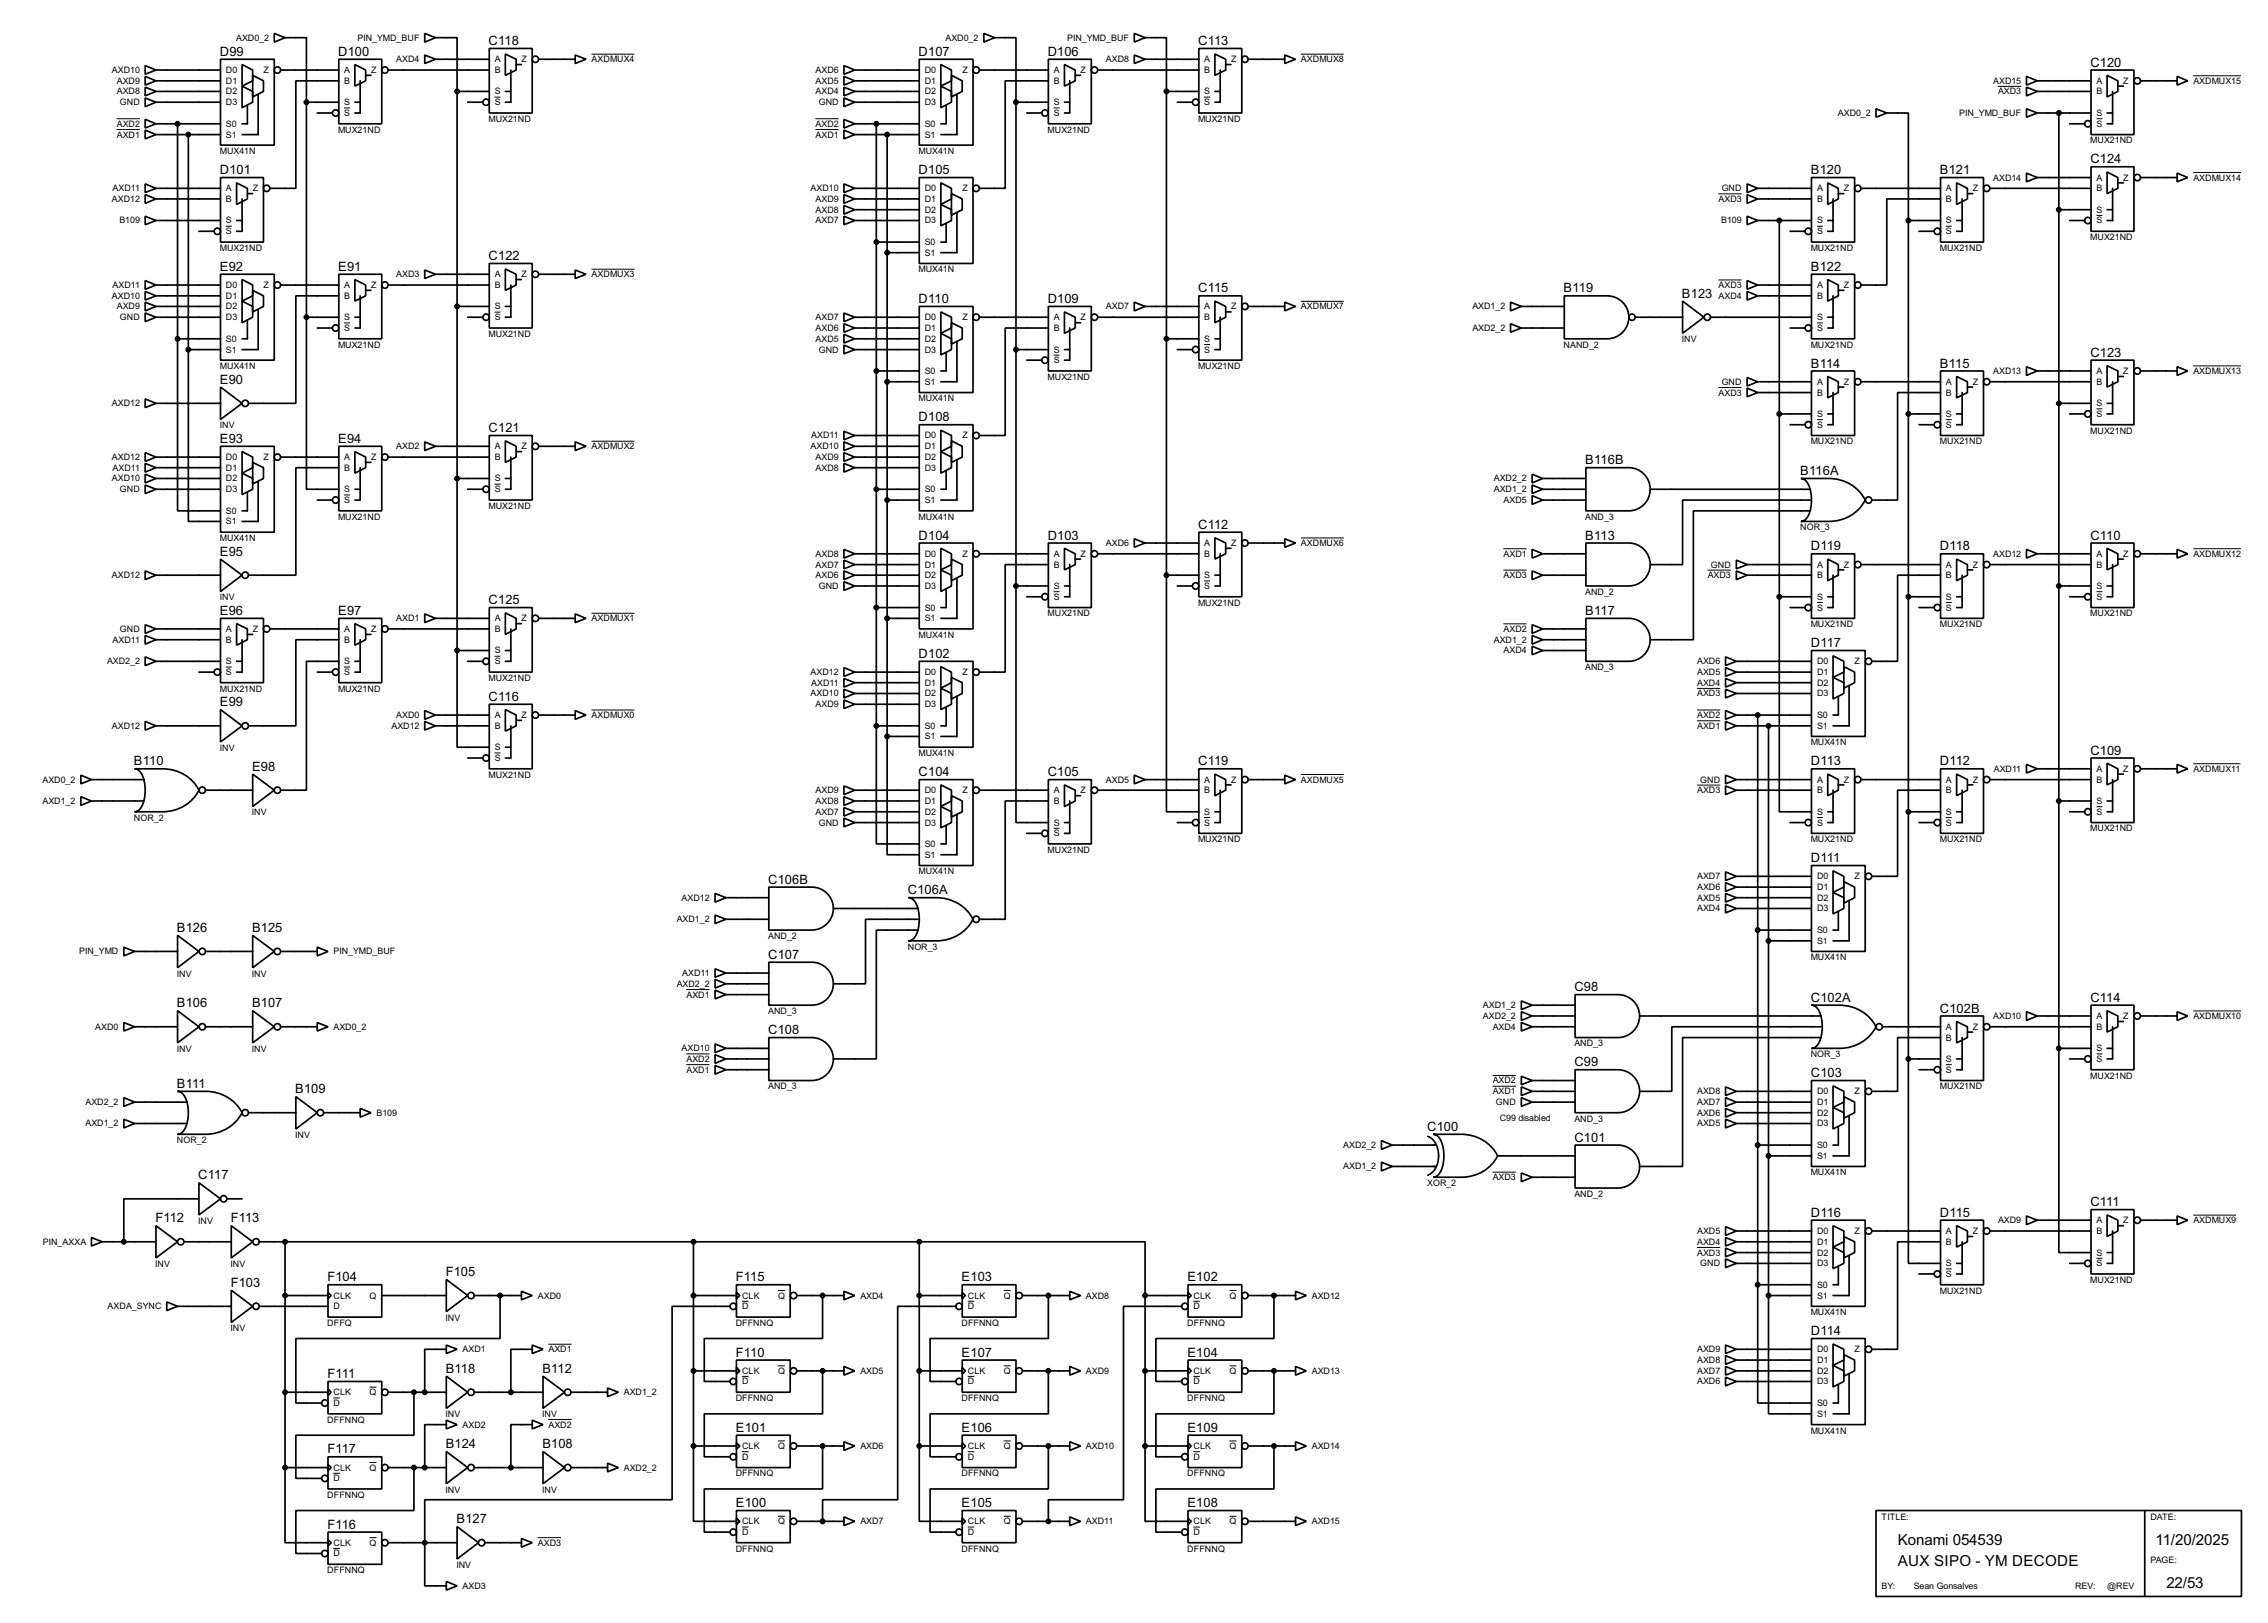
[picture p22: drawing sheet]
<svg xmlns="http://www.w3.org/2000/svg" width="536mm" height="383mm" viewBox="0 0 536 383" stroke-linecap="round" stroke-linejoin="round" font-family="sans-serif">
<defs><g id="words">
<g font-size="4">
<text x="448.4" y="365.1">Konami 054539</text>
<text x="509.3" y="365.1">11/20/2025</text>
<text x="448.4" y="370.1">AUX SIPO - YM DECODE</text>
<text x="511.9" y="375.2">22/53</text>
</g>
<g font-size="3.4">
<text x="115.5" y="10.6">C118</text>
<text x="283.1" y="10.6">C113</text>
<text x="52" y="13.2">D99</text>
<text x="79.9" y="13.2">D100</text>
<text x="217.1" y="13.2">D107</text>
<text x="247.6" y="13.2">D106</text>
<text x="493.9" y="15.7">C120</text>
<text x="52" y="41.2">D101</text>
<text x="217.1" y="41.2">D105</text>
<text x="427.9" y="41.2">B120</text>
<text x="458.4" y="41.2">B121</text>
<text x="493.9" y="38.6">C124</text>
<text x="52" y="64">E92</text>
<text x="79.9" y="64">E91</text>
<text x="115.5" y="61.4">C122</text>
<text x="427.9" y="64">B122</text>
<text x="217.1" y="71.6">D110</text>
<text x="247.6" y="71.6">D109</text>
<text x="283.1" y="69.1">C115</text>
<text x="369.5" y="69.1">B119</text>
<text x="397.4" y="70.4">B123</text>
<text x="427.9" y="86.8">B114</text>
<text x="458.4" y="86.8">B115</text>
<text x="493.9" y="84.3">C123</text>
<text x="52" y="90.7">E90</text>
<text x="217.1" y="99.5">D108</text>
<text x="52" y="104.7">E93</text>
<text x="79.9" y="104.7">E94</text>
<text x="115.5" y="102.1">C121</text>
<text x="374.6" y="109.7">B116B</text>
<text x="425.4" y="112.2">B116A</text>
<text x="283.1" y="124.9">C112</text>
<text x="52" y="131.3">E95</text>
<text x="217.1" y="127.5">D104</text>
<text x="247.6" y="127.5">D103</text>
<text x="374.6" y="127.5">B113</text>
<text x="427.9" y="130.1">D119</text>
<text x="458.4" y="130.1">D118</text>
<text x="493.9" y="127.5">C110</text>
<text x="115.5" y="142.8">C125</text>
<text x="52" y="145.3">E96</text>
<text x="79.9" y="145.3">E97</text>
<text x="374.6" y="145.3">B117</text>
<text x="217.1" y="155.5">D102</text>
<text x="427.9" y="152.9">D117</text>
<text x="52" y="166.9">E99</text>
<text x="115.5" y="165.6">C116</text>
<text x="493.9" y="178.3">C109</text>
<text x="31.7" y="180.9">B110</text>
<text x="59.6" y="182.1">E98</text>
<text x="217.1" y="183.4">C104</text>
<text x="247.6" y="183.4">C105</text>
<text x="283.1" y="180.9">C119</text>
<text x="427.9" y="180.9">D113</text>
<text x="458.4" y="180.9">D112</text>
<text x="427.9" y="203.7">D111</text>
<text x="181.5" y="208.8">C106B</text>
<text x="214.5" y="211.3">C106A</text>
<text x="41.8" y="220.2">B126</text>
<text x="59.6" y="220.2">B125</text>
<text x="181.5" y="226.6">C107</text>
<text x="41.8" y="238">B106</text>
<text x="59.6" y="238">B107</text>
<text x="372" y="234.2">C98</text>
<text x="427.9" y="236.7">C102A</text>
<text x="458.4" y="239.3">C102B</text>
<text x="493.9" y="236.7">C114</text>
<text x="181.5" y="244.4">C108</text>
<text x="372" y="252">C99</text>
<text x="41.8" y="257.1">B111</text>
<text x="427.9" y="254.5">C103</text>
<text x="69.8" y="258.3">B109</text>
<text x="337.2" y="267.2">C100</text>
<text x="372" y="269.8">C101</text>
<text x="46.9" y="278.7">C117</text>
<text x="427.9" y="287.5">D116</text>
<text x="458.4" y="287.5">D115</text>
<text x="493.9" y="285">C111</text>
<text x="36.7" y="288.8">F112</text>
<text x="54.5" y="288.8">F113</text>
<text x="54.5" y="304.1">F103</text>
<text x="77.4" y="302.8">F104</text>
<text x="105.3" y="301.5">F105</text>
<text x="173.9" y="302.8">F115</text>
<text x="227.2" y="302.8">E103</text>
<text x="280.6" y="302.8">E102</text>
<text x="427.9" y="315.5">D114</text>
<text x="173.9" y="320.6">F110</text>
<text x="227.2" y="320.6">E107</text>
<text x="280.6" y="320.6">E104</text>
<text x="77.4" y="325.6">F111</text>
<text x="105.3" y="324.4">B118</text>
<text x="128.2" y="324.4">B112</text>
<text x="173.9" y="338.3">E101</text>
<text x="227.2" y="338.3">E106</text>
<text x="280.6" y="338.3">E109</text>
<text x="77.4" y="343.4">F117</text>
<text x="105.3" y="342.2">B124</text>
<text x="128.2" y="342.2">B108</text>
<text x="107.9" y="359.9">B127</text>
<text x="173.9" y="356.1">E100</text>
<text x="227.2" y="356.1">E105</text>
<text x="280.6" y="356.1">E108</text>
<text x="77.4" y="361.2">F116</text>
</g>
<g font-size="2.4">
<text x="55.8" y="9.6">AXD0_2</text>
<text x="84.5" y="9.6">PIN_YMD_BUF</text>
<text x="223.4" y="9.6">AXD0_2</text>
<text x="252.1" y="9.6">PIN_YMD_BUF</text>
<text x="26.4" y="17.2">AXD10</text>
<text x="53.4" y="17.2">D0</text>
<text x="62.3" y="17.2">Z</text>
<text x="81.3" y="17.2">A</text>
<text x="87.7" y="17.2">Z</text>
<text x="93.6" y="14.7">AXD4</text>
<text x="116.9" y="14.7">A</text>
<text x="116.9" y="17.2">B</text>
<text x="123.2" y="14.7">Z</text>
<text x="139.8" y="14.7">AXDMUX4</text>
<text x="192.7" y="17.2">AXD6</text>
<text x="218.5" y="17.2">D0</text>
<text x="227.4" y="17.2">Z</text>
<text x="249" y="17.2">A</text>
<text x="255.3" y="17.2">Z</text>
<text x="261.3" y="14.7">AXD8</text>
<text x="284.5" y="14.7">A</text>
<text x="284.5" y="17.2">B</text>
<text x="290.9" y="14.7">Z</text>
<text x="307.4" y="14.7">AXDMUX8</text>
<text x="27.6" y="19.8">AXD9</text>
<text x="27.6" y="22.3">AXD8</text>
<text x="53.4" y="19.8">D1</text>
<text x="53.4" y="22.3">D2</text>
<text x="81.3" y="19.8">B</text>
<text x="116.9" y="22.3">S</text>
<text x="192.7" y="19.8">AXD5</text>
<text x="192.7" y="22.3">AXD4</text>
<text x="218.5" y="19.8">D1</text>
<text x="218.5" y="22.3">D2</text>
<text x="249" y="19.8">B</text>
<text x="284.5" y="22.3">S</text>
<text x="470.9" y="19.8">AXD15</text>
<text x="472.1" y="22.3">AXD3</text>
<text x="495.4" y="19.8">A</text>
<text x="495.4" y="22.3">B</text>
<text x="501.7" y="19.8">Z</text>
<text x="518.2" y="19.8">AXDMUX15</text>
<text x="27.6" y="30">AXD2</text>
<text x="28.3" y="24.8">GND</text>
<text x="53.4" y="30">S0</text>
<text x="53.4" y="24.8">D3</text>
<text x="81.3" y="24.8">S</text>
<text x="81.3" y="27.4">S</text>
<text x="115.4" y="28.8">MUX21ND</text>
<text x="116.9" y="24.8">S</text>
<text x="192.7" y="30">AXD2</text>
<text x="193.4" y="24.8">GND</text>
<text x="218.5" y="30">S0</text>
<text x="218.5" y="24.8">D3</text>
<text x="249" y="24.8">S</text>
<text x="249" y="27.4">S</text>
<text x="283.1" y="28.8">MUX21ND</text>
<text x="284.5" y="24.8">S</text>
<text x="434.2" y="27.4">AXD0_2</text>
<text x="462.9" y="27.4">PIN_YMD_BUF</text>
<text x="495.4" y="27.4">S</text>
<text x="495.4" y="30">S</text>
<text x="27.6" y="32.5">AXD1</text>
<text x="53.4" y="32.5">S1</text>
<text x="79.9" y="31.4">MUX21ND</text>
<text x="192.7" y="32.5">AXD1</text>
<text x="218.5" y="32.5">S1</text>
<text x="247.5" y="31.4">MUX21ND</text>
<text x="493.9" y="33.9">MUX21ND</text>
<text x="51.9" y="36.4">MUX41N</text>
<text x="217" y="36.4">MUX41N</text>
<text x="26.4" y="47.7">AXD12</text>
<text x="26.6" y="45.2">AXD11</text>
<text x="53.4" y="45.2">A</text>
<text x="53.4" y="47.7">B</text>
<text x="59.7" y="45.2">Z</text>
<text x="191.5" y="45.2">AXD10</text>
<text x="192.7" y="47.7">AXD9</text>
<text x="218.5" y="45.2">D0</text>
<text x="218.5" y="47.7">D1</text>
<text x="227.4" y="45.2">Z</text>
<text x="406" y="47.7">AXD3</text>
<text x="406.8" y="45.2">GND</text>
<text x="429.3" y="45.2">A</text>
<text x="429.3" y="47.7">B</text>
<text x="435.6" y="45.2">Z</text>
<text x="459.8" y="45.2">A</text>
<text x="459.8" y="47.7">B</text>
<text x="466.1" y="45.2">Z</text>
<text x="470.9" y="42.7">AXD14</text>
<text x="495.4" y="42.7">A</text>
<text x="495.4" y="45.2">B</text>
<text x="501.7" y="42.7">Z</text>
<text x="518.2" y="42.7">AXDMUX14</text>
<text x="28.2" y="52.8">B109</text>
<text x="53.4" y="52.8">S</text>
<text x="192.7" y="50.2">AXD8</text>
<text x="192.7" y="52.8">AXD7</text>
<text x="218.5" y="50.2">D2</text>
<text x="218.5" y="52.8">D3</text>
<text x="406.7" y="52.8">B109</text>
<text x="429.3" y="52.8">S</text>
<text x="459.8" y="52.8">S</text>
<text x="495.4" y="50.2">S</text>
<text x="495.4" y="52.8">S</text>
<text x="51.9" y="59.3">MUX21ND</text>
<text x="53.4" y="55.4">S</text>
<text x="218.5" y="57.9">S0</text>
<text x="427.8" y="59.3">MUX21ND</text>
<text x="429.3" y="55.4">S</text>
<text x="458.3" y="59.3">MUX21ND</text>
<text x="459.8" y="55.4">S</text>
<text x="493.9" y="56.8">MUX21ND</text>
<text x="93.6" y="65.5">AXD3</text>
<text x="116.9" y="65.5">A</text>
<text x="123.2" y="65.5">Z</text>
<text x="139.8" y="65.5">AXDMUX3</text>
<text x="217" y="64.3">MUX41N</text>
<text x="218.5" y="60.4">S1</text>
<text x="26.4" y="70.6">AXD10</text>
<text x="26.6" y="68.1">AXD11</text>
<text x="53.4" y="68.1">D0</text>
<text x="53.4" y="70.6">D1</text>
<text x="62.3" y="68.1">Z</text>
<text x="81.3" y="68.1">A</text>
<text x="81.3" y="70.6">B</text>
<text x="87.7" y="68.1">Z</text>
<text x="116.9" y="68.1">B</text>
<text x="406" y="70.6">AXD4</text>
<text x="406" y="68.1">AXD3</text>
<text x="429.3" y="68.1">A</text>
<text x="429.3" y="70.6">B</text>
<text x="435.6" y="68.1">Z</text>
<text x="27.6" y="73.1">AXD9</text>
<text x="28.3" y="75.6">GND</text>
<text x="53.4" y="73.1">D2</text>
<text x="53.4" y="75.6">D3</text>
<text x="81.3" y="75.6">S</text>
<text x="116.9" y="73.1">S</text>
<text x="116.9" y="75.6">S</text>
<text x="192.7" y="75.6">AXD7</text>
<text x="218.5" y="75.6">D0</text>
<text x="227.4" y="75.6">Z</text>
<text x="249" y="75.6">A</text>
<text x="255.3" y="75.6">Z</text>
<text x="261.3" y="73.1">AXD7</text>
<text x="284.5" y="73.1">A</text>
<text x="284.5" y="75.6">B</text>
<text x="290.9" y="73.1">Z</text>
<text x="307.4" y="73.1">AXDMUX7</text>
<text x="347.9" y="73.1">AXD1_2</text>
<text x="429.3" y="75.6">S</text>
<text x="53.4" y="80.8">S0</text>
<text x="53.4" y="83.3">S1</text>
<text x="79.9" y="82.2">MUX21ND</text>
<text x="81.3" y="78.2">S</text>
<text x="115.4" y="79.6">MUX21ND</text>
<text x="192.7" y="78.2">AXD6</text>
<text x="192.7" y="80.8">AXD5</text>
<text x="193.4" y="83.3">GND</text>
<text x="218.5" y="78.2">D1</text>
<text x="218.5" y="80.8">D2</text>
<text x="218.5" y="83.3">D3</text>
<text x="249" y="83.3">S</text>
<text x="249" y="78.2">B</text>
<text x="284.5" y="80.8">S</text>
<text x="284.5" y="83.3">S</text>
<text x="347.9" y="78.2">AXD2_2</text>
<text x="369.4" y="82.2">NAND_2</text>
<text x="397.4" y="80.8">INV</text>
<text x="427.8" y="82.2">MUX21ND</text>
<text x="429.3" y="78.2">S</text>
<text x="51.9" y="87.2">MUX41N</text>
<text x="218.5" y="88.4">S0</text>
<text x="247.5" y="89.7">MUX21ND</text>
<text x="249" y="85.8">S</text>
<text x="283.1" y="87.2">MUX21ND</text>
<text x="470.9" y="88.4">AXD13</text>
<text x="495.4" y="88.4">A</text>
<text x="501.7" y="88.4">Z</text>
<text x="518.2" y="88.4">AXDMUX13</text>
<text x="26.4" y="96">AXD12</text>
<text x="217" y="94.9">MUX41N</text>
<text x="218.5" y="90.9">S1</text>
<text x="406" y="93.5">AXD3</text>
<text x="406.8" y="90.9">GND</text>
<text x="429.3" y="90.9">A</text>
<text x="429.3" y="93.5">B</text>
<text x="435.6" y="90.9">Z</text>
<text x="459.8" y="90.9">A</text>
<text x="459.8" y="93.5">B</text>
<text x="466.1" y="90.9">Z</text>
<text x="495.4" y="96">S</text>
<text x="495.4" y="90.9">B</text>
<text x="51.9" y="101.2">INV</text>
<text x="429.3" y="98.5">S</text>
<text x="429.3" y="101">S</text>
<text x="459.8" y="98.5">S</text>
<text x="459.8" y="101">S</text>
<text x="495.4" y="98.5">S</text>
<text x="93.6" y="106.2">AXD2</text>
<text x="116.9" y="106.2">A</text>
<text x="123.2" y="106.2">Z</text>
<text x="139.8" y="106.2">AXDMUX2</text>
<text x="191.5" y="106.2">AXD10</text>
<text x="191.7" y="103.6">AXD11</text>
<text x="218.5" y="103.6">D0</text>
<text x="218.5" y="106.2">D1</text>
<text x="227.4" y="103.6">Z</text>
<text x="427.8" y="105">MUX21ND</text>
<text x="458.3" y="105">MUX21ND</text>
<text x="493.9" y="102.4">MUX21ND</text>
<text x="26.4" y="108.7">AXD12</text>
<text x="26.4" y="113.7">AXD10</text>
<text x="26.6" y="111.2">AXD11</text>
<text x="53.4" y="108.7">D0</text>
<text x="53.4" y="111.2">D1</text>
<text x="53.4" y="113.7">D2</text>
<text x="62.3" y="108.7">Z</text>
<text x="81.3" y="108.7">A</text>
<text x="81.3" y="111.2">B</text>
<text x="87.7" y="108.7">Z</text>
<text x="116.9" y="113.7">S</text>
<text x="116.9" y="108.7">B</text>
<text x="192.7" y="108.7">AXD9</text>
<text x="192.7" y="111.2">AXD8</text>
<text x="218.5" y="108.7">D2</text>
<text x="218.5" y="111.2">D3</text>
<text x="352.9" y="113.7">AXD2_2</text>
<text x="28.3" y="116.3">GND</text>
<text x="53.4" y="116.3">D3</text>
<text x="81.3" y="116.3">S</text>
<text x="81.3" y="118.9">S</text>
<text x="116.9" y="116.3">S</text>
<text x="218.5" y="116.3">S0</text>
<text x="218.5" y="118.9">S1</text>
<text x="352.9" y="116.3">AXD1_2</text>
<text x="355.2" y="118.9">AXD5</text>
<text x="53.4" y="121.4">S0</text>
<text x="53.4" y="123.9">S1</text>
<text x="79.9" y="122.8">MUX21ND</text>
<text x="115.4" y="120.3">MUX21ND</text>
<text x="217" y="122.8">MUX41N</text>
<text x="374.5" y="122.8">AND_3</text>
<text x="425.3" y="125.3">NOR_3</text>
<text x="51.9" y="127.8">MUX41N</text>
<text x="192.7" y="131.6">AXD8</text>
<text x="218.5" y="131.6">D0</text>
<text x="227.4" y="131.6">Z</text>
<text x="249" y="131.6">A</text>
<text x="255.3" y="131.6">Z</text>
<text x="261.3" y="129">AXD6</text>
<text x="284.5" y="129">A</text>
<text x="284.5" y="131.6">B</text>
<text x="290.9" y="129">Z</text>
<text x="307.4" y="129">AXDMUX6</text>
<text x="355.2" y="131.6">AXD1</text>
<text x="470.9" y="131.6">AXD12</text>
<text x="495.4" y="131.6">A</text>
<text x="501.7" y="131.6">Z</text>
<text x="518.2" y="131.6">AXDMUX12</text>
<text x="26.4" y="136.6">AXD12</text>
<text x="192.7" y="134.1">AXD7</text>
<text x="192.7" y="136.6">AXD6</text>
<text x="218.5" y="134.1">D1</text>
<text x="218.5" y="136.6">D2</text>
<text x="249" y="134.1">B</text>
<text x="284.5" y="136.6">S</text>
<text x="355.2" y="136.6">AXD3</text>
<text x="403.5" y="136.6">AXD3</text>
<text x="404.2" y="134.1">GND</text>
<text x="429.3" y="134.1">A</text>
<text x="429.3" y="136.6">B</text>
<text x="435.6" y="134.1">Z</text>
<text x="459.8" y="134.1">A</text>
<text x="459.8" y="136.6">B</text>
<text x="466.1" y="134.1">Z</text>
<text x="495.4" y="134.1">B</text>
<text x="51.9" y="141.8">INV</text>
<text x="193.4" y="139.2">GND</text>
<text x="218.5" y="139.2">D3</text>
<text x="249" y="139.2">S</text>
<text x="249" y="141.7">S</text>
<text x="283.1" y="143.1">MUX21ND</text>
<text x="284.5" y="139.2">S</text>
<text x="374.5" y="140.5">AND_2</text>
<text x="429.3" y="141.7">S</text>
<text x="459.8" y="141.7">S</text>
<text x="495.4" y="139.2">S</text>
<text x="495.4" y="141.7">S</text>
<text x="28.3" y="149.3">GND</text>
<text x="53.4" y="149.3">A</text>
<text x="59.7" y="149.3">Z</text>
<text x="81.3" y="149.3">A</text>
<text x="87.7" y="149.3">Z</text>
<text x="93.6" y="146.8">AXD1</text>
<text x="116.9" y="146.8">A</text>
<text x="116.9" y="149.3">B</text>
<text x="123.2" y="146.8">Z</text>
<text x="139.8" y="146.8">AXDMUX1</text>
<text x="218.5" y="144.3">S0</text>
<text x="218.5" y="146.8">S1</text>
<text x="247.5" y="145.7">MUX21ND</text>
<text x="355.2" y="149.3">AXD2</text>
<text x="427.8" y="148.2">MUX21ND</text>
<text x="429.3" y="144.3">S</text>
<text x="458.3" y="148.2">MUX21ND</text>
<text x="459.8" y="144.3">S</text>
<text x="493.9" y="145.7">MUX21ND</text>
<text x="26.6" y="151.9">AXD11</text>
<text x="53.4" y="151.9">B</text>
<text x="81.3" y="151.9">B</text>
<text x="116.9" y="154.4">S</text>
<text x="217" y="150.7">MUX41N</text>
<text x="352.9" y="151.9">AXD1_2</text>
<text x="355.2" y="154.4">AXD4</text>
<text x="25.3" y="157">AXD2_2</text>
<text x="53.4" y="157">S</text>
<text x="53.4" y="159.5">S</text>
<text x="81.3" y="157">S</text>
<text x="81.3" y="159.5">S</text>
<text x="115.4" y="160.9">MUX21ND</text>
<text x="116.9" y="157">S</text>
<text x="191.5" y="159.5">AXD12</text>
<text x="218.5" y="159.5">D0</text>
<text x="227.4" y="159.5">Z</text>
<text x="374.5" y="158.4">AND_3</text>
<text x="401" y="157">AXD6</text>
<text x="401" y="159.5">AXD5</text>
<text x="429.3" y="157">D0</text>
<text x="429.3" y="159.5">D1</text>
<text x="438.2" y="157">Z</text>
<text x="51.9" y="163.4">MUX21ND</text>
<text x="79.9" y="163.4">MUX21ND</text>
<text x="191.5" y="164.6">AXD10</text>
<text x="191.7" y="162">AXD11</text>
<text x="192.7" y="167.1">AXD9</text>
<text x="218.5" y="162">D1</text>
<text x="218.5" y="164.6">D2</text>
<text x="218.5" y="167.1">D3</text>
<text x="401" y="162">AXD4</text>
<text x="401" y="164.6">AXD3</text>
<text x="429.3" y="162">D2</text>
<text x="429.3" y="164.6">D3</text>
<text x="26.4" y="172.2">AXD12</text>
<text x="92.5" y="172.2">AXD12</text>
<text x="93.6" y="169.7">AXD0</text>
<text x="116.9" y="169.7">A</text>
<text x="116.9" y="172.2">B</text>
<text x="123.2" y="169.7">Z</text>
<text x="139.8" y="169.7">AXDMUX0</text>
<text x="218.5" y="172.2">S0</text>
<text x="401" y="169.7">AXD2</text>
<text x="401" y="172.2">AXD1</text>
<text x="429.3" y="169.7">S0</text>
<text x="429.3" y="172.2">S1</text>
<text x="51.9" y="177.4">INV</text>
<text x="116.9" y="177.3">S</text>
<text x="116.9" y="179.8">S</text>
<text x="217" y="178.7">MUX41N</text>
<text x="218.5" y="174.7">S1</text>
<text x="427.8" y="176.1">MUX41N</text>
<text x="10" y="184.9">AXD0_2</text>
<text x="115.4" y="183.8">MUX21ND</text>
<text x="261.3" y="184.9">AXD5</text>
<text x="284.5" y="184.9">A</text>
<text x="290.9" y="184.9">Z</text>
<text x="307.4" y="184.9">AXDMUX5</text>
<text x="401.7" y="184.9">GND</text>
<text x="429.3" y="184.9">A</text>
<text x="435.6" y="184.9">Z</text>
<text x="459.8" y="184.9">A</text>
<text x="466.1" y="184.9">Z</text>
<text x="471.1" y="182.4">AXD11</text>
<text x="495.4" y="182.4">A</text>
<text x="495.4" y="184.9">B</text>
<text x="501.7" y="182.4">Z</text>
<text x="518.2" y="182.4">AXDMUX11</text>
<text x="10" y="190">AXD1_2</text>
<text x="192.7" y="187.4">AXD9</text>
<text x="192.7" y="190">AXD8</text>
<text x="218.5" y="187.4">D0</text>
<text x="218.5" y="190">D1</text>
<text x="227.4" y="187.4">Z</text>
<text x="249" y="187.4">A</text>
<text x="249" y="190">B</text>
<text x="255.3" y="187.4">Z</text>
<text x="284.5" y="187.4">B</text>
<text x="401" y="187.4">AXD3</text>
<text x="429.3" y="187.4">B</text>
<text x="459.8" y="187.4">B</text>
<text x="495.4" y="190">S</text>
<text x="31.6" y="193.9">NOR_2</text>
<text x="59.5" y="192.7">INV</text>
<text x="192.7" y="192.5">AXD7</text>
<text x="193.4" y="195.1">GND</text>
<text x="218.5" y="192.5">D2</text>
<text x="218.5" y="195.1">D3</text>
<text x="249" y="195.1">S</text>
<text x="249" y="197.6">S</text>
<text x="284.5" y="192.5">S</text>
<text x="284.5" y="195.1">S</text>
<text x="429.3" y="192.5">S</text>
<text x="429.3" y="195.1">S</text>
<text x="459.8" y="192.5">S</text>
<text x="459.8" y="195.1">S</text>
<text x="493.9" y="196.5">MUX21ND</text>
<text x="495.4" y="192.5">S</text>
<text x="218.5" y="200.1">S0</text>
<text x="218.5" y="202.7">S1</text>
<text x="247.5" y="201.5">MUX21ND</text>
<text x="283.1" y="199">MUX21ND</text>
<text x="427.8" y="199">MUX21ND</text>
<text x="458.3" y="199">MUX21ND</text>
<text x="217" y="206.6">MUX41N</text>
<text x="401" y="207.8">AXD7</text>
<text x="429.3" y="207.8">D0</text>
<text x="438.2" y="207.8">Z</text>
<text x="161" y="212.8">AXD12</text>
<text x="401" y="210.3">AXD6</text>
<text x="401" y="212.8">AXD5</text>
<text x="401" y="215.4">AXD4</text>
<text x="429.3" y="210.3">D1</text>
<text x="429.3" y="212.8">D2</text>
<text x="429.3" y="215.4">D3</text>
<text x="159.9" y="217.9">AXD1_2</text>
<text x="181.5" y="221.9">AND_2</text>
<text x="429.3" y="220.5">S0</text>
<text x="18.7" y="225.5">PIN_YMD</text>
<text x="78.8" y="225.5">PIN_YMD_BUF</text>
<text x="214.5" y="224.4">NOR_3</text>
<text x="427.8" y="226.9">MUX41N</text>
<text x="429.3" y="223">S1</text>
<text x="41.8" y="230.8">INV</text>
<text x="59.5" y="230.8">INV</text>
<text x="159.9" y="233.2">AXD2_2</text>
<text x="161.2" y="230.6">AXD11</text>
<text x="162.2" y="235.7">AXD1</text>
<text x="181.5" y="239.6">AND_3</text>
<text x="350.4" y="238.2">AXD1_2</text>
<text x="22.5" y="243.3">AXD0</text>
<text x="78.8" y="243.3">AXD0_2</text>
<text x="350.4" y="240.8">AXD2_2</text>
<text x="352.7" y="243.3">AXD4</text>
<text x="459.8" y="243.3">A</text>
<text x="459.8" y="245.9">B</text>
<text x="466.1" y="243.3">Z</text>
<text x="470.9" y="240.8">AXD10</text>
<text x="495.4" y="240.8">A</text>
<text x="495.4" y="243.3">B</text>
<text x="501.7" y="240.8">Z</text>
<text x="518.2" y="240.8">AXDMUX10</text>
<text x="41.8" y="248.5">INV</text>
<text x="59.5" y="248.5">INV</text>
<text x="161" y="248.4">AXD10</text>
<text x="162.2" y="250.9">AXD2</text>
<text x="372" y="247.3">AND_3</text>
<text x="427.8" y="249.8">NOR_3</text>
<text x="459.8" y="250.9">S</text>
<text x="495.4" y="248.4">S</text>
<text x="495.4" y="250.9">S</text>
<text x="162.2" y="253.5">AXD1</text>
<text x="181.5" y="257.4">AND_3</text>
<text x="352.7" y="256">AXD2</text>
<text x="458.3" y="257.4">MUX21ND</text>
<text x="459.8" y="253.5">S</text>
<text x="493.9" y="254.9">MUX21ND</text>
<text x="20.2" y="261.1">AXD2_2</text>
<text x="89" y="263.6">B109</text>
<text x="352.7" y="258.6">AXD1</text>
<text x="353.4" y="261.1">GND</text>
<text x="401" y="258.6">AXD8</text>
<text x="401" y="261.1">AXD7</text>
<text x="401" y="263.6">AXD6</text>
<text x="429.3" y="258.6">D0</text>
<text x="429.3" y="261.1">D1</text>
<text x="429.3" y="263.6">D2</text>
<text x="438.2" y="258.6">Z</text>
<text x="20.2" y="266.2">AXD1_2</text>
<text x="69.7" y="268.9">INV</text>
<text x="354.4" y="264.8">C99 disabled</text>
<text x="372" y="265">AND_3</text>
<text x="401" y="266.2">AXD5</text>
<text x="429.3" y="266.2">D3</text>
<text x="41.8" y="270.1">NOR_2</text>
<text x="317.4" y="271.3">AXD2_2</text>
<text x="429.3" y="271.3">S0</text>
<text x="429.3" y="273.8">S1</text>
<text x="317.4" y="276.3">AXD1_2</text>
<text x="337.2" y="280.3">XOR_2</text>
<text x="352.7" y="278.9">AXD3</text>
<text x="427.8" y="277.7">MUX41N</text>
<text x="372" y="282.8">AND_2</text>
<text x="46.8" y="289.2">INV</text>
<text x="401" y="291.6">AXD5</text>
<text x="429.3" y="291.6">D0</text>
<text x="438.2" y="291.6">Z</text>
<text x="459.8" y="291.6">A</text>
<text x="466.1" y="291.6">Z</text>
<text x="472.1" y="289">AXD9</text>
<text x="495.4" y="289">A</text>
<text x="495.4" y="291.6">B</text>
<text x="501.7" y="289">Z</text>
<text x="518.2" y="289">AXDMUX9</text>
<text x="10.1" y="294.1">PIN_AXXA</text>
<text x="36.7" y="299.3">INV</text>
<text x="54.5" y="299.3">INV</text>
<text x="401" y="294.1">AXD4</text>
<text x="401" y="296.7">AXD3</text>
<text x="401.7" y="299.2">GND</text>
<text x="429.3" y="294.1">D1</text>
<text x="429.3" y="296.7">D2</text>
<text x="429.3" y="299.2">D3</text>
<text x="459.8" y="299.2">S</text>
<text x="459.8" y="294.1">B</text>
<text x="495.4" y="296.7">S</text>
<text x="495.4" y="299.2">S</text>
<text x="429.3" y="304.3">S0</text>
<text x="458.3" y="305.7">MUX21ND</text>
<text x="459.8" y="301.7">S</text>
<text x="493.9" y="303.1">MUX21ND</text>
<text x="25.4" y="309.4">AXDA_SYNC</text>
<text x="78.8" y="309.4">D</text>
<text x="78.8" y="306.8">CLK</text>
<text x="87.3" y="306.8">Q</text>
<text x="127.1" y="306.8">AXD0</text>
<text x="175.3" y="306.8">CLK</text>
<text x="175.3" y="309.4">D</text>
<text x="183.8" y="306.8">Q</text>
<text x="203.3" y="306.8">AXD4</text>
<text x="228.7" y="306.8">CLK</text>
<text x="228.7" y="309.4">D</text>
<text x="237.2" y="306.8">Q</text>
<text x="256.6" y="306.8">AXD8</text>
<text x="282" y="306.8">CLK</text>
<text x="282" y="309.4">D</text>
<text x="290.5" y="306.8">Q</text>
<text x="309.9" y="306.8">AXD12</text>
<text x="427.8" y="310.8">MUX41N</text>
<text x="429.3" y="306.8">S1</text>
<text x="54.5" y="314.6">INV</text>
<text x="77.3" y="313.3">DFFQ</text>
<text x="105.3" y="312">INV</text>
<text x="173.8" y="313.3">DFFNNQ</text>
<text x="227.2" y="313.3">DFFNNQ</text>
<text x="280.5" y="313.3">DFFNNQ</text>
<text x="109.3" y="319.5">AXD1</text>
<text x="129.6" y="319.5">AXD1</text>
<text x="401" y="319.5">AXD9</text>
<text x="401" y="322.1">AXD8</text>
<text x="429.3" y="319.5">D0</text>
<text x="429.3" y="322.1">D1</text>
<text x="438.2" y="319.5">Z</text>
<text x="78.8" y="329.7">CLK</text>
<text x="87.3" y="329.7">Q</text>
<text x="147.4" y="329.7">AXD1_2</text>
<text x="175.3" y="324.6">CLK</text>
<text x="175.3" y="327.1">D</text>
<text x="183.8" y="324.6">Q</text>
<text x="203.3" y="324.6">AXD5</text>
<text x="228.7" y="324.6">CLK</text>
<text x="228.7" y="327.1">D</text>
<text x="237.2" y="324.6">Q</text>
<text x="256.6" y="324.6">AXD9</text>
<text x="282" y="324.6">CLK</text>
<text x="282" y="327.1">D</text>
<text x="290.5" y="324.6">Q</text>
<text x="309.9" y="324.6">AXD13</text>
<text x="401" y="324.6">AXD7</text>
<text x="401" y="327.1">AXD6</text>
<text x="429.3" y="324.6">D2</text>
<text x="429.3" y="327.1">D3</text>
<text x="78.8" y="332.2">D</text>
<text x="105.3" y="334.9">INV</text>
<text x="128.1" y="334.9">INV</text>
<text x="173.8" y="331.1">DFFNNQ</text>
<text x="227.2" y="331.1">DFFNNQ</text>
<text x="280.5" y="331.1">DFFNNQ</text>
<text x="429.3" y="332.2">S0</text>
<text x="429.3" y="334.8">S1</text>
<text x="77.3" y="336.2">DFFNNQ</text>
<text x="109.3" y="337.3">AXD2</text>
<text x="129.6" y="337.3">AXD2</text>
<text x="427.8" y="338.7">MUX41N</text>
<text x="78.8" y="347.5">CLK</text>
<text x="87.3" y="347.5">Q</text>
<text x="147.4" y="347.5">AXD2_2</text>
<text x="175.3" y="342.4">CLK</text>
<text x="175.3" y="344.9">D</text>
<text x="183.8" y="342.4">Q</text>
<text x="203.3" y="342.4">AXD6</text>
<text x="228.7" y="342.4">CLK</text>
<text x="228.7" y="344.9">D</text>
<text x="237.2" y="342.4">Q</text>
<text x="256.6" y="342.4">AXD10</text>
<text x="282" y="342.4">CLK</text>
<text x="282" y="344.9">D</text>
<text x="290.5" y="342.4">Q</text>
<text x="309.9" y="342.4">AXD14</text>
<text x="77.3" y="353.9">DFFNNQ</text>
<text x="78.8" y="350">D</text>
<text x="105.3" y="352.7">INV</text>
<text x="128.1" y="352.7">INV</text>
<text x="173.8" y="348.9">DFFNNQ</text>
<text x="227.2" y="348.9">DFFNNQ</text>
<text x="280.5" y="348.9">DFFNNQ</text>
<text x="444.6" y="359.1">TITLE:</text>
<text x="508.1" y="359.1">DATE:</text>
<text x="78.8" y="365.2">CLK</text>
<text x="87.3" y="365.2">Q</text>
<text x="127.1" y="365.2">AXD3</text>
<text x="175.3" y="360.2">CLK</text>
<text x="175.3" y="362.7">D</text>
<text x="183.8" y="360.2">Q</text>
<text x="203.3" y="360.2">AXD7</text>
<text x="228.7" y="360.2">CLK</text>
<text x="228.7" y="362.7">D</text>
<text x="237.2" y="360.2">Q</text>
<text x="256.6" y="360.2">AXD11</text>
<text x="282" y="360.2">CLK</text>
<text x="282" y="362.7">D</text>
<text x="290.5" y="360.2">Q</text>
<text x="309.9" y="360.2">AXD15</text>
<text x="77.3" y="371.7">DFFNNQ</text>
<text x="78.8" y="367.8">D</text>
<text x="107.8" y="370.4">INV</text>
<text x="173.8" y="366.6">DFFNNQ</text>
<text x="227.2" y="366.6">DFFNNQ</text>
<text x="280.5" y="366.6">DFFNNQ</text>
<text x="508.1" y="369.2">PAGE:</text>
<text x="109.3" y="375.4">AXD3</text>
<text x="444.6" y="375.6">BY:</text>
<text x="452.2" y="375.6">Sean Gonsalves</text>
<text x="490.3" y="375.6">REV:</text>
<text x="497.9" y="375.6">@REV</text>
</g>
</g></defs>
<g fill="none" stroke="#000" stroke-width=".4">
<path d="M34.3 15.5l2.6 1.1-2.6 1zM34.3 18.1l2.6 1-2.6 1zM36.9 16.6h15.2M36.9 19.1h15.2M52.1 14h12.7v20.3h-12.7zM57.2 15.3l2.5 1.3v2.5l-2.5 1.3zM59.7 17.8l2.6 1.3v2.5l-2.6 1.3zM64.8 7.9l2.6 1-2.6 1.1zM66.3 16.6h13.8M67.4 8.9h5v15.3M80.1 14h10.1v15.3h-10.1zM80.1 19.1h-10.2v25.4h-6.1"/>
<path d="M83.9 15.3l2.5 1.3v2.5l-2.5 1.3zM85.1 19.1v7.6h-1.2M86.4 17.8h1.3M91.7 16.6h23.9M100.4 13l2.5 1-2.5 1zM100.4 7.9l2.5 1-2.5 1.1zM102.9 8.9h5.1v12.7M102.9 14h12.7M115.6 11.5h10.2v15.2h-10.2zM119.4 12.8l2.6 1.2v2.6l-2.6 1.2zM120.7 16.6v7.6h-1.3M122 15.3h1.2"/>
<path d="M127.3 14h8.6M135.9 13l2.6 1-2.6 1zM199.4 15.5l2.6 1.1-2.6 1zM199.4 18.1l2.6 1-2.6 1zM202 16.6h15.2M202 19.1h15.2M217.2 14h12.7v20.3h-12.7zM222.3 15.3l2.5 1.3v2.5l-2.5 1.3zM224.8 17.8l2.6 1.3v2.5l-2.6 1.3zM231.4 16.6h16.3M232.5 7.9l2.5 1-2.5 1.1zM235 8.9h5.1v15.3"/>
<path d="M247.7 14h10.2v15.3h-10.2zM247.7 19.1h-10.2v25.4h-6.1M251.5 15.3l2.6 1.3v2.5l-2.6 1.3zM252.8 19.1v7.6h-1.3M254.1 17.8h1.2M259.4 16.6h23.9M268 13l2.6 1-2.6 1zM268 7.9l2.6 1-2.6 1.1zM270.6 8.9h5v12.7M270.6 14h12.7M283.3 11.5h10.1v15.2h-10.1zM287.1 12.8l2.5 1.2v2.6l-2.5 1.2z"/>
<path d="M288.3 16.6v7.6h-1.2M289.6 15.3h1.3M294.9 14h8.7M303.6 13l2.5 1-2.5 1zM478.8 18.1l2.6 1-2.6 1zM481.4 19.1h12.7M494.1 16.6h10.1v15.2h-10.1zM497.9 17.8l2.5 1.3v2.5l-2.5 1.3zM505.8 19.1h8.6M514.4 18.1l2.5 1-2.5 1zM34.3 20.6l2.6 1-2.6 1.1zM34.3 23.2l2.6 1-2.6 1z"/>
<path d="M34.3 28.2l2.6 1.1-2.6 1zM34.3 30.8l2.6 1-2.6 1zM36.9 21.6h15.2M36.9 24.2h15.2M36.9 29.3h15.2M36.9 31.8h15.2M42 29.3v50.8M44.5 31.8v50.8M57.2 20.4l2.5 1.2v2.6l-2.5 1.3zM58.5 24.9v4.4h-1.3M61 22.4v9.4h-3.8M72.4 24.2h7.7"/>
<path d="M72.4 24.2v50.8M75 26.7h3.5M83.9 24.2h1.2M108 21.6h7.6M108 21.6v132.1M110.5 24.2h3.6M119.4 21.6h1.3M199.4 20.6l2.6 1-2.6 1.1zM199.4 23.2l2.6 1-2.6 1zM199.4 28.2l2.6 1.1-2.6 1zM199.4 30.8l2.6 1-2.6 1zM202 21.6h15.2"/>
<path d="M202 24.2h15.2M202 29.3h15.2M202 31.8h15.2M207.1 29.3v142.2M209.6 31.8v142.2M222.3 20.4l2.5 1.2v2.6l-2.5 1.3zM223.6 24.9v4.4h-1.3M226.1 22.4v9.4h-3.8M240.1 24.2h7.6M240.1 24.2v114.3M242.6 26.7h3.6M251.5 24.2h1.3"/>
<path d="M275.6 21.6h7.7M275.6 21.6v114.3M278.2 24.2h3.5M287.1 21.6h1.2M443.3 25.7l2.5 1-2.5 1zM445.8 26.7h5.1v25.4M478.8 25.7l2.6 1-2.6 1zM478.8 20.6l2.6 1-2.6 1.1zM481.4 21.6h12.7M481.4 26.7h12.7M486.5 26.7v221M489 29.3h3.6"/>
<path d="M494.1 39.4h10.1v15.3h-10.1zM497.9 26.7h1.3M499.2 21.6v7.7h-1.3M500.4 20.4h1.3M34.3 43.5l2.6 1-2.6 1zM34.3 46l2.6 1-2.6 1.1zM34.3 51.1l2.6 1-2.6 1zM36.9 44.5h15.2M36.9 47h15.2M36.9 52.1h15.2M47 54.7h3.6M52.1 42h10.2v15.2h-10.2z"/>
<path d="M55.9 43.2l2.6 1.3v2.5l-2.6 1.3zM55.9 52.1h1.3M57.2 47v7.7h-1.3M58.5 45.8h1.2M199.4 43.5l2.6 1-2.6 1zM199.4 46l2.6 1-2.6 1.1zM199.4 48.6l2.6 1-2.6 1zM199.4 51.1l2.6 1-2.6 1zM202 44.5h15.2M202 47h15.2M202 49.6h15.2M202 52.1h15.2"/>
<path d="M207.1 57.2h10.1M209.6 59.7h7.6M217.2 42h12.7v20.3h-12.7zM222.3 43.2l2.5 1.3v2.5l-2.5 1.3zM222.3 48.3l2.5 1.3v2.5l-2.5 1.3zM223.6 52.9v4.3h-1.3M224.8 45.8l2.6 1.2v2.6l-2.6 1.3zM226.1 50.3v9.4h-3.8M412.8 43.5l2.5 1-2.5 1zM412.8 46l2.5 1-2.5 1.1zM412.8 51.1l2.5 1-2.5 1zM415.3 44.5h12.7"/>
<path d="M415.3 47h12.7M415.3 52.1h12.7M420.4 52.1v88.9M423 54.7h3.5M428 42h10.2v15.2h-10.2zM431.9 43.2l2.5 1.3v2.5l-2.5 1.3zM431.9 52.1h1.2M433.1 47v7.7h-1.2M434.4 45.8h1.3M439.7 44.5h18.8M450.9 52.1h7.6M450.9 52.1v198.1"/>
<path d="M453.4 54.7h3.6M458.5 42h10.2v15.2h-10.2zM458.5 47h-12.7v20.4h-6.1M462.3 43.2l2.6 1.3v2.5l-2.6 1.3zM462.3 52.1h1.3M463.6 47v7.7h-1.3M464.9 45.8h1.2M470.2 44.5h23.9M478.8 40.9l2.6 1.1-2.6 1zM481.4 42h12.7M486.5 49.6h7.6M489 52.1h3.6"/>
<path d="M497.9 40.7l2.5 1.3v2.5l-2.5 1.3zM497.9 49.6h1.3M499.2 44.5v7.6h-1.3M500.4 43.2h1.3M505.8 42h8.6M514.4 40.9l2.5 1.1-2.5 1zM34.3 66.3l2.6 1.1-2.6 1zM34.3 68.9l2.6 1-2.6 1zM34.3 71.4l2.6 1-2.6 1.1zM34.3 74l2.6 1-2.6 1zM36.9 67.4h15.2M36.9 75h15.2"/>
<path d="M36.9 69.9h15.2M36.9 72.4h15.2M52.1 64.8h12.7v20.3h-12.7zM57.2 66.1l2.5 1.3v2.5l-2.5 1.3zM57.2 71.2l2.5 1.2v2.6l-2.5 1.3zM58.5 75.7v4.4h-1.3M59.7 68.6l2.6 1.3v2.5l-2.6 1.3zM61 73.2v9.4h-3.8M66.3 67.4h13.8M72.4 75v40.6h7.7M72.4 75h7.7M75 77.5h3.5"/>
<path d="M80.1 64.8h10.1v15.3h-10.1zM80.1 69.9h-10.2v25.4h-11.2M83.9 66.1l2.5 1.3v2.5l-2.5 1.3zM83.9 75h1.2M85.1 69.9v7.6h-1.2M86.4 68.6h1.3M91.7 67.4h23.9M100.4 63.8l2.5 1-2.5 1zM102.9 64.8h12.7M108 72.4h7.6M110.5 75h3.6M115.6 62.3h10.2v15.2h-10.2z"/>
<path d="M119.4 63.6l2.6 1.2v2.6l-2.6 1.2zM119.4 72.4h1.3M120.7 67.4v7.6h-1.3M122 66.1h1.2M127.3 64.8h8.6M135.9 63.8l2.6 1-2.6 1zM199.4 74l2.6 1-2.6 1zM199.4 76.5l2.6 1-2.6 1zM199.4 79l2.6 1.1-2.6 1zM202 75h15.2M202 77.5h15.2M217.2 72.4h12.7v20.4h-12.7z"/>
<path d="M222.3 73.7l2.5 1.3v2.5l-2.5 1.3zM222.3 78.8l2.5 1.3v2.5l-2.5 1.3zM224.8 76.3l2.6 1.2v2.6l-2.6 1.2zM231.4 75h16.3M247.7 72.4h10.2v15.3h-10.2zM247.7 77.5h-10.2v25.4h-6.1M251.5 73.7l2.6 1.3v2.5l-2.6 1.3zM252.8 77.5v7.6h-1.3M254.1 76.3h1.2M259.4 75h23.9M268 71.4l2.6 1-2.6 1.1zM270.6 72.4h12.7"/>
<path d="M283.3 69.9h10.1v15.2h-10.1zM287.1 71.2l2.5 1.2v2.6l-2.5 1.3zM288.3 75v7.6h-1.2M289.6 73.7h1.3M294.9 72.4h8.7M303.6 71.4l2.5 1-2.5 1.1zM356.9 76.5l2.6 1-2.6 1zM356.9 71.4l2.6 1-2.6 1.1zM359.5 72.4h10.1M359.5 77.5h10.1M369.6 69.9h10.2a5.1 5.1 0 0 1 5.1 5.1 5.1 5.1 0 0 1-5.1 5.1h-10.2zM386.4 75h11.2"/>
<path d="M397.6 71.2l5 3.8-5 3.8zM404.2 75h23.8M412.8 68.9l2.5 1-2.5 1zM412.8 66.3l2.5 1.1-2.5 1zM415.3 67.4h12.7M415.3 69.9h12.7M423 77.5h3.5M428 64.8h10.2v15.3h-10.2zM431.9 66.1l2.5 1.3v2.5l-2.5 1.3zM431.9 75h1.2M433.1 69.9v7.6h-1.2M434.4 68.6h1.3"/>
<path d="M34.3 94.3l2.6 1-2.6 1zM36.9 95.3h15.2M42 80.1v40.6h10.1M42 80.1h10.1M44.5 82.6v40.6h7.6M44.5 82.6h7.6M52.1 91.5l5.1 3.8-5.1 3.8zM199.4 81.6l2.6 1-2.6 1zM202 80.1h15.2M202 82.6h15.2M207.1 87.7h10.1M209.6 90.2h7.6"/>
<path d="M223.6 83.4v4.3h-1.3M226.1 80.8v9.4h-3.8M240.1 82.6h7.6M242.6 85.1h3.6M251.5 82.6h1.3M275.6 80.1h7.7M278.2 82.6h3.5M287.1 80.1h1.2M412.8 91.7l2.5 1.1-2.5 1zM412.8 89.2l2.5 1-2.5 1zM415.3 90.2h12.7M415.3 92.8h12.7"/>
<path d="M420.4 97.8h7.6M428 87.7h10.2v15.2h-10.2zM431.9 89l2.5 1.2v2.6l-2.5 1.2zM431.9 97.8h1.2M433.1 92.8v7.6h-1.2M434.4 91.5h1.3M439.7 90.2h18.8M450.9 97.8h7.6M458.5 87.7h10.2v15.2h-10.2zM458.5 92.8h-10.1v25.4h-6.1M462.3 89l2.6 1.2v2.6l-2.6 1.2zM462.3 97.8h1.3"/>
<path d="M463.6 92.8v7.6h-1.3M464.9 91.5h1.2M470.2 90.2h23.9M478.8 86.7l2.6 1-2.6 1zM481.4 87.7h12.7M486.5 95.3h7.6M489 97.8h3.6M494.1 85.1h10.1v15.3h-10.1zM497.9 86.4l2.5 1.3v2.5l-2.5 1.3zM497.9 95.3h1.3M499.2 90.2v7.6h-1.3M500.4 89h1.3"/>
<path d="M505.8 87.7h8.6M514.4 86.7l2.5 1-2.5 1zM34.3 107l2.6 1-2.6 1zM34.3 109.5l2.6 1-2.6 1.1zM34.3 112.1l2.6 1-2.6 1zM34.3 114.6l2.6 1-2.6 1zM36.9 108h15.2M36.9 110.5h15.2M36.9 113.1h15.2M36.9 115.6h15.2M52.1 105.5h12.7v20.3h-12.7zM57.2 106.7l2.5 1.3v2.5l-2.5 1.3z"/>
<path d="M57.2 111.8l2.5 1.3v2.5l-2.5 1.3zM58.5 116.4v4.3h-1.3M59.7 109.3l2.6 1.2v2.6l-2.6 1.3zM61 113.8v9.4h-3.8M66.3 108h13.8M75 118.2h3.5M80.1 105.5h10.1v15.2h-10.1zM80.1 110.5h-10.2v25.4h-11.2M83.9 106.7l2.5 1.3v2.5l-2.5 1.3zM83.9 115.6h1.2M85.1 110.5v7.7h-1.2M86.4 109.3h1.3"/>
<path d="M91.7 108h23.9M100.4 104.4l2.5 1.1-2.5 1zM102.9 105.5h12.7M108 113.1h7.6M110.5 115.6h3.6M115.6 102.9h10.2v15.3h-10.2zM119.4 104.2l2.6 1.3v2.5l-2.6 1.3zM119.4 113.1h1.3M120.7 108v7.6h-1.3M122 106.7h1.2M127.3 105.5h8.6M135.9 104.4l2.6 1.1-2.6 1z"/>
<path d="M199.4 101.9l2.6 1-2.6 1zM199.4 104.4l2.6 1.1-2.6 1zM199.4 107l2.6 1-2.6 1zM199.4 109.5l2.6 1-2.6 1.1zM202 108h15.2M202 110.5h15.2M202 102.9h15.2M202 105.5h15.2M207.1 115.6h10.1M209.6 118.2h7.6M217.2 100.4h12.7v20.3h-12.7zM222.3 101.7l2.5 1.2v2.6l-2.5 1.2z"/>
<path d="M222.3 106.7l2.5 1.3v2.5l-2.5 1.3zM223.6 111.3v4.3h-1.3M224.8 104.2l2.6 1.3v2.5l-2.6 1.3zM226.1 108.8v9.4h-3.8M362 112.1l2.5 1-2.5 1zM362 117.1l2.5 1.1-2.5 1zM362 114.6l2.5 1-2.5 1zM364.5 113.1h10.2M364.5 115.6h10.2M364.5 118.2h10.2M374.7 110.5h10.2a5.1 5.1 0 0 1 5 5.1 5.1 5.1 0 0 1-5 5.1h-10.2zM389.9 115.6h37.9"/>
<path d="M423 100.4h3.5M425.5 113.1h6.6a9.5 9.5 0 0 1 8.6 5.1 9.4 9.4 0 0 1-8.6 5h-6.6a3.1 3.1 0 0 0 2.3-3.1 7.9 7.9 0 0 0-1.3-6.6zM427.8 118.2h-30.2v15.2h-7.7M453.4 100.4h3.6M34.3 134.9l2.6 1-2.6 1.1zM36.9 135.9h15.2M52.1 132.1l5.1 3.8-5.1 3.9zM199.4 129.8l2.6 1.1-2.6 1zM199.4 132.4l2.6 1-2.6 1zM199.4 134.9l2.6 1-2.6 1.1zM199.4 137.5l2.6 1-2.6 1zM202 130.9h15.2"/>
<path d="M202 133.4h15.2M202 135.9h15.2M202 138.5h15.2M217.2 128.3h12.7v20.3h-12.7zM222.3 129.6l2.5 1.3v2.5l-2.5 1.3zM222.3 134.7l2.5 1.2v2.6l-2.5 1.3zM223.6 139.2v4.4h-1.3M224.8 132.1l2.6 1.3v2.5l-2.6 1.3zM226.1 136.7v9.4h-3.8M231.4 130.9h16.3M240.1 138.5v55.9h7.6M240.1 138.5h7.6"/>
<path d="M247.7 128.3h10.2v15.3h-10.2zM247.7 133.4h-10.2v25.4h-6.1M251.5 129.6l2.6 1.3v2.5l-2.6 1.3zM251.5 138.5h1.3M252.8 133.4v7.6h-1.3M254.1 132.1h1.2M259.4 130.9h23.9M268 127.3l2.6 1-2.6 1zM270.6 128.3h12.7M275.6 135.9v55.9h7.7M275.6 135.9h7.7M278.2 138.5h3.5"/>
<path d="M283.3 125.8h10.1v15.2h-10.1zM287.1 127.1l2.5 1.2v2.6l-2.5 1.2zM287.1 135.9h1.2M288.3 130.9v7.6h-1.2M289.6 129.6h1.3M294.9 128.3h8.7M303.6 127.3l2.5 1-2.5 1zM362 129.8l2.5 1.1-2.5 1zM362 134.9l2.5 1-2.5 1.1zM364.5 130.9h10.2M364.5 135.9h10.2M374.7 128.3h10.2a5.1 5.1 0 0 1 5 5.1 5.1 5.1 0 0 1-5 5.1h-10.2z"/>
<path d="M410.3 132.4l2.5 1-2.5 1zM410.3 134.9l2.5 1-2.5 1.1zM412.8 133.4h15.2M412.8 135.9h15.2M427.8 120.7h-27.7v30.5h-10.2M428 130.9h10.2v15.2h-10.2zM431.9 132.1l2.5 1.3v2.5l-2.5 1.3zM433.1 135.9v7.7h-1.2M434.4 134.7h1.3M439.7 133.4h18.8M458.5 130.9h10.2v15.2h-10.2zM458.5 135.9h-10.1v20.4h-6.1"/>
<path d="M462.3 132.1l2.6 1.3v2.5l-2.6 1.3zM463.6 135.9v7.7h-1.3M464.9 134.7h1.2M470.2 133.4h23.9M478.8 129.8l2.6 1.1-2.6 1zM481.4 130.9h12.7M486.5 138.5h7.6M494.1 128.3h10.1v15.3h-10.1zM497.9 129.6l2.5 1.3v2.5l-2.5 1.3zM497.9 138.5h1.3M499.2 133.4v7.6h-1.3M500.4 132.1h1.3"/>
<path d="M505.8 130.9h8.6M514.4 129.8l2.5 1.1-2.5 1zM34.3 147.6l2.6 1-2.6 1.1zM34.3 150.2l2.6 1-2.6 1zM34.3 155.2l2.6 1.1-2.6 1zM36.9 148.6h15.2M36.9 156.3h15.2M36.9 151.2h15.2M47 158.8h3.6M52.1 146.1h10.2v15.2h-10.2zM55.9 147.4l2.6 1.2v2.6l-2.6 1.3zM55.9 156.3h1.3"/>
<path d="M57.2 151.2v7.6h-1.3M58.5 149.9h1.2M63.8 148.6h16.3M75 158.8h3.5M80.1 146.1h10.1v15.2h-10.1zM80.1 151.2h-10.2v20.3h-11.2M80.1 156.3h-7.7v30.4h-6.1M83.9 147.4l2.5 1.2v2.6l-2.5 1.3zM83.9 156.3h1.2M85.1 151.2v7.6h-1.2M86.4 149.9h1.3M91.7 148.6h23.9"/>
<path d="M100.4 145.1l2.5 1-2.5 1zM102.9 146.1h12.7M108 153.7v22.9h7.6M108 153.7h7.6M110.5 156.3h3.6M115.6 143.6h10.2v15.2h-10.2zM119.4 144.8l2.6 1.3v2.5l-2.6 1.3zM119.4 153.7h1.3M120.7 148.6v7.7h-1.3M122 147.4h1.2M127.3 146.1h8.6M135.9 145.1l2.6 1-2.6 1z"/>
<path d="M199.4 157.8l2.6 1-2.6 1zM202 158.8h15.2M207.1 143.6h10.1M209.6 146.1h7.6M217.2 156.3h12.7v20.3h-12.7zM222.3 157.5l2.5 1.3v2.5l-2.5 1.3zM242.6 141h3.6M362 152.7l2.5 1-2.5 1zM362 147.6l2.5 1-2.5 1.1zM362 150.2l2.5 1-2.5 1zM364.5 148.6h10.2M364.5 153.7h10.2"/>
<path d="M364.5 151.2h10.2M374.7 146.1h10.2a5.1 5.1 0 0 1 5 5.1 5.1 5.1 0 0 1-5 5.1h-10.2zM407.7 155.2l2.6 1.1-2.6 1zM407.7 157.8l2.6 1-2.6 1zM410.3 158.8h17.7M410.3 156.3h17.7M420.4 141v50.8h7.6M420.4 141h7.6M423 143.6h3.5M428 153.7h12.7v20.3h-12.7zM431.9 141h1.2M433.1 155l2.6 1.3v2.5l-2.6 1.3z"/>
<path d="M435.7 157.5l2.5 1.3v2.5l-2.5 1.3zM450.9 141h7.6M453.4 143.6h3.6M462.3 141h1.3M489 141h3.6M34.3 170.5l2.6 1-2.6 1zM36.9 171.5h15.2M52.1 167.7l5.1 3.8-5.1 3.8zM100.4 167.9l2.5 1.1-2.5 1zM100.4 170.5l2.5 1-2.5 1zM102.9 171.5h12.7M102.9 169h12.7"/>
<path d="M110.5 179.1h3.6M115.6 166.4h10.2v15.3h-10.2zM119.4 167.7l2.6 1.3v2.5l-2.6 1.3zM119.4 176.6h1.3M120.7 171.5v7.6h-1.3M122 170.2h1.2M127.3 169h8.6M135.9 167.9l2.6 1.1-2.6 1zM199.4 160.3l2.6 1-2.6 1.1zM199.4 162.9l2.6 1-2.6 1zM199.4 165.4l2.6 1-2.6 1zM202 161.3h15.2"/>
<path d="M202 163.9h15.2M202 166.4h15.2M207.1 171.5v27.9h10.1M207.1 171.5h10.1M209.6 174v28h7.6M209.6 174h7.6M222.3 162.6l2.5 1.3v2.5l-2.5 1.3zM223.6 167.2v4.3h-1.3M224.8 160.1l2.6 1.2v2.6l-2.6 1.3zM226.1 164.6v9.4h-3.8M407.7 160.3l2.6 1-2.6 1.1zM407.7 162.9l2.6 1-2.6 1z"/>
<path d="M407.7 167.9l2.6 1.1-2.6 1zM407.7 170.5l2.6 1-2.6 1zM410.3 161.3h17.7M410.3 163.9h17.7M410.3 171.5h17.7M410.3 169h17.7M415.3 169v134.6M417.9 171.5v134.6M433.1 160.1l2.6 1.2v2.6l-2.6 1.3zM434.4 164.6v4.4h-1.3M436.9 162.1v9.4h-3.8M494.1 179.1h10.1v15.3h-10.1z"/>
<path d="M19.1 188.3l2.5 1-2.5 1zM19.1 183.2l2.5 1-2.5 1zM21.6 184.2h12.5M21.6 189.3h12.5M31.8 181.7h6.6a9.4 9.4 0 0 1 8.6 5 9.5 9.5 0 0 1-8.6 5.1h-6.6a3.2 3.2 0 0 0 2.3-3.1 7.8 7.8 0 0 0-1.3-6.6zM48.6 186.7h11.1M59.7 182.9l5.1 3.8-5.1 3.9zM199.4 185.7l2.6 1-2.6 1.1zM199.4 188.3l2.6 1-2.6 1zM199.4 190.8l2.6 1-2.6 1zM199.4 193.3l2.6 1.1-2.6 1zM202 186.7h15.2"/>
<path d="M202 189.3h15.2M202 191.8h15.2M202 194.4h15.2M217.2 184.2h12.7v20.3h-12.7zM222.3 185.5l2.5 1.2v2.6l-2.5 1.3zM222.3 190.6l2.5 1.2v2.6l-2.5 1.2zM223.6 195.1v4.3h-1.3M224.8 188l2.6 1.3v2.5l-2.6 1.3zM226.1 192.6v9.4h-3.8M231.4 186.7h16.3M242.6 196.9h3.6M247.7 184.2h10.2v15.2h-10.2z"/>
<path d="M247.7 189.3h-10.2v27.9h-6.1M251.5 185.5l2.6 1.2v2.6l-2.6 1.3zM251.5 194.4h1.3M252.8 189.3v7.6h-1.3M254.1 188h1.2M259.4 186.7h23.9M268 183.2l2.6 1-2.6 1zM270.6 184.2h12.7M278.2 194.4h3.5M283.3 181.7h10.1v15.2h-10.1zM287.1 182.9l2.5 1.3v2.5l-2.5 1.3zM287.1 191.8h1.2"/>
<path d="M288.3 186.7v7.7h-1.2M289.6 185.5h1.3M294.9 184.2h8.7M303.6 183.2l2.5 1-2.5 1zM407.7 185.7l2.6 1-2.6 1.1zM407.7 183.2l2.6 1-2.6 1zM410.3 184.2h17.7M410.3 186.7h17.7M423 194.4h3.5M428 181.7h10.2v15.2h-10.2zM431.9 182.9l2.5 1.3v2.5l-2.5 1.3zM431.9 191.8h1.2"/>
<path d="M433.1 186.7v7.7h-1.2M434.4 185.5h1.3M439.7 184.2h18.8M450.9 191.8h7.6M453.4 194.4h3.6M458.5 181.7h10.2v15.2h-10.2zM458.5 186.7h-10.1v20.4h-6.1M462.3 182.9l2.6 1.3v2.5l-2.6 1.3zM462.3 191.8h1.3M463.6 186.7v7.7h-1.3M464.9 185.5h1.2M470.2 184.2h23.9"/>
<path d="M478.8 180.6l2.6 1.1-2.6 1zM481.4 181.7h12.7M486.5 189.3h7.6M489 191.8h3.6M497.9 180.4l2.5 1.3v2.5l-2.5 1.3zM497.9 189.3h1.3M499.2 184.2v7.6h-1.3M500.4 182.9h1.3M505.8 181.7h8.6M514.4 180.6l2.5 1.1-2.5 1zM169 211.1l2.5 1-2.5 1.1zM169 216.2l2.5 1-2.5 1z"/>
<path d="M171.5 212.1h10.2M171.5 217.2h10.2M181.7 209.6h10.1a5.1 5.1 0 0 1 5.1 5.1 5.1 5.1 0 0 1-5.1 5.1h-10.1zM196.9 214.7h20.1M214.7 212.1h6.6a9.6 9.6 0 0 1 8.6 5.1 9.5 9.5 0 0 1-8.6 5.1h-6.6a3.2 3.2 0 0 0 2.3-3.1 7.8 7.8 0 0 0-1.3-6.7zM217 217.2h-12.5v15.3h-7.6M217 219.8h-9.9v30.4h-10.2M407.7 206l2.6 1.1-2.6 1zM407.7 208.6l2.6 1-2.6 1zM407.7 211.1l2.6 1-2.6 1.1zM407.7 213.7l2.6 1-2.6 1zM410.3 207.1h17.7"/>
<path d="M410.3 209.6h17.7M410.3 212.1h17.7M410.3 214.7h17.7M415.3 219.8h12.7M428 204.5h12.7v20.3h-12.7zM433.1 205.8l2.6 1.3v2.5l-2.6 1.3zM433.1 210.9l2.6 1.2v2.6l-2.6 1.3zM434.4 215.4v4.4h-1.3M435.7 208.3l2.5 1.3v2.5l-2.5 1.3zM436.9 212.9v9.4h-3.8M29.3 223.8l2.5 1-2.5 1.1zM31.8 224.8h10.2"/>
<path d="M42 221l5 3.8-5 3.9zM42 238.8l5 3.8-5 3.8zM48.6 224.8h11.1M59.7 221l5.1 3.8-5.1 3.9zM59.7 238.8l5.1 3.8-5.1 3.8zM66.3 224.8h8.7M75 223.8l2.5 1-2.5 1.1zM169 228.9l2.5 1-2.5 1zM169 234l2.5 1-2.5 1zM169 231.4l2.5 1.1-2.5 1zM171.5 229.9h10.2M171.5 235h10.2"/>
<path d="M171.5 232.5h10.2M181.7 227.4h10.1a5.1 5.1 0 0 1 5.1 5 5.1 5.1 0 0 1-5.1 5.1h-10.1zM359.5 236.5l2.5 1-2.5 1.1zM359.5 239.1l2.5 1-2.5 1zM362 237.5h10.2M372.2 235h10.1a5.1 5.1 0 0 1 5.1 5.1 5.1 5.1 0 0 1-5.1 5.1h-10.1zM417.9 222.3h10.1M428 237.5h6.6a9.5 9.5 0 0 1 8.7 5.1 9.5 9.5 0 0 1-8.7 5.1h-6.6a3.2 3.2 0 0 0 2.4-3.1 7.8 7.8 0 0 0-1.3-6.7zM478.8 239.1l2.6 1-2.6 1zM494.1 237.5h10.1v15.3h-10.1zM497.9 238.8l2.5 1.3v2.5l-2.5 1.3zM514.4 239.1l2.5 1-2.5 1z"/>
<path d="M29.3 259.4l2.5 1-2.5 1zM29.3 241.6l2.5 1-2.5 1zM31.8 242.6h10.2M42 257.9h6.6a9.6 9.6 0 0 1 8.6 5 9.6 9.6 0 0 1-8.6 5.1h-6.6a3.2 3.2 0 0 0 2.3-3.1 7.6 7.6 0 0 0-1.3-6.6zM48.6 242.6h11.1M66.3 242.6h8.7M69.9 259.1l5.1 3.8-5.1 3.9zM75 241.6l2.5 1-2.5 1zM169 251.8l2.5 1-2.5 1zM169 246.7l2.5 1-2.5 1zM169 249.2l2.5 1-2.5 1.1zM171.5 252.8h10.2"/>
<path d="M171.5 247.7h10.2M171.5 250.2h10.2M181.7 245.2h10.1a5.1 5.1 0 0 1 5.1 5 5.1 5.1 0 0 1-5.1 5.1h-10.1zM359.5 254.3l2.5 1-2.5 1zM359.5 241.6l2.5 1-2.5 1zM359.5 256.8l2.5 1.1-2.5 1zM359.5 259.4l2.5 1-2.5 1zM362 242.6h10.2M362 257.9h10.2M362 240.1h10.2M362 255.3h10.2M372.2 252.8h10.1a5.1 5.1 0 0 1 5.1 5 5.1 5.1 0 0 1-5.1 5.1h-10.1z"/>
<path d="M387.4 240.1h42.9M407.7 256.8l2.6 1.1-2.6 1zM407.7 259.4l2.6 1-2.6 1zM410.3 257.9h17.7M428 255.3h12.7v20.3h-12.7zM430.3 245.2h-32.7v30.4h-10.2M430.3 242.6h-35.3v15.3h-7.6M433.1 256.6l2.6 1.3v2.5l-2.6 1.3zM435.7 259.1l2.5 1.3v2.5l-2.5 1.3zM444.8 242.6h13.7M450.9 250.2v48.3h7.6M450.9 250.2h7.6"/>
<path d="M453.4 252.8h3.6M458.5 240.1h10.2v15.2h-10.2zM458.5 245.2h-10.1v12.7h-6.1M462.3 241.4l2.6 1.2v2.6l-2.6 1.2zM462.3 250.2h1.3M463.6 245.2v7.6h-1.3M464.9 243.9h1.2M470.2 242.6h23.9M481.4 240.1h12.7M486.5 247.7v48.3h7.6M486.5 247.7h7.6M489 250.2h3.6"/>
<path d="M497.9 247.7h1.3M499.2 242.6v7.6h-1.3M500.4 241.4h1.3M505.8 240.1h8.6M29.3 264.5l2.5 1-2.5 1zM31.8 260.4h12.5M31.8 265.5h12.5M47 279.5l5.1 3.8-5.1 3.8zM58.7 262.9h11.2M76.5 262.9h8.6M85.1 261.9l2.6 1-2.6 1.1zM326.4 269.5l2.6 1.1-2.6 1z"/>
<path d="M326.4 274.6l2.6 1-2.6 1.1zM329 270.6h10.4M329 275.6h10.4M337.4 268.5a5.1 5.1 0 0 1 2.3 6.2 4 4 0 0 1-2.3 3M338.6 268h6.6a9.5 9.5 0 0 1 8.7 5.1 9.5 9.5 0 0 1-8.7 5.1h-6.6a3.2 3.2 0 0 0 2.4-3.2 7.8 7.8 0 0 0-1.3-6.6zM353.9 273.1h18.3M359.5 277.2l2.5 1-2.5 1zM362 260.4h10.2M362 278.2h10.2M372.2 270.6h10.1a5.1 5.1 0 0 1 5.1 5 5.1 5.1 0 0 1-5.1 5.1h-10.1zM407.7 261.9l2.6 1-2.6 1.1zM407.7 264.5l2.6 1-2.6 1z"/>
<path d="M410.3 260.4h17.7M410.3 262.9h17.7M410.3 265.5h17.7M415.3 270.6h12.7M417.9 273.1h10.1M433.1 261.7l2.6 1.2v2.6l-2.6 1.3zM434.4 266.2v4.4h-1.3M436.9 263.7v9.4h-3.8M21.6 292.4l2.6 1-2.6 1zM24.2 293.4h12.7M36.9 289.6l5.1 3.8-5.1 3.8zM43.5 293.4h11.2"/>
<path d="M47 283.3h-17.7v10.1M53.6 283.3h3.6M54.7 289.6l5 3.8-5 3.8zM61.3 293.4h155.9M67.4 293.4v53.4M163.9 293.4v48.3M217.2 293.4h53.4v12.7M217.2 293.4v48.3M407.7 297.5l2.6 1-2.6 1zM407.7 289.9l2.6 1-2.6 1zM407.7 292.4l2.6 1-2.6 1zM407.7 294.9l2.6 1.1-2.6 1z"/>
<path d="M410.3 290.9h17.7M410.3 298.5h17.7M410.3 293.4h17.7M410.3 296h17.7M428 288.3h12.7v20.4h-12.7zM433.1 289.6l2.6 1.3v2.5l-2.6 1.3zM433.1 294.7l2.6 1.3v2.5l-2.6 1.3zM434.4 299.3v4.3h-1.3M435.7 292.2l2.5 1.2v2.6l-2.5 1.2zM436.9 296.7v9.4h-3.8M442.3 290.9h16.2M458.5 288.3h10.2v15.3h-10.2z"/>
<path d="M458.5 293.4h-10.1v25.4h-6.1M462.3 289.6l2.6 1.3v2.5l-2.6 1.3zM462.3 298.5h1.3M463.6 293.4v7.6h-1.3M464.9 292.2h1.2M470.2 290.9h23.9M478.8 287.3l2.6 1-2.6 1.1zM481.4 288.3h12.7M489 298.5h3.6M494.1 285.8h10.1v15.2h-10.1zM497.9 287.1l2.5 1.2v2.6l-2.5 1.3zM497.9 296h1.3"/>
<path d="M499.2 290.9v7.6h-1.3M500.4 289.6h1.3M505.8 288.3h8.6M514.4 287.3l2.5 1-2.5 1.1zM39.4 307.6l2.6 1.1-2.6 1zM42 308.7h12.7M54.7 304.9l5 3.8-5 3.8zM61.3 308.7h16.2M67.4 306.1h10.1M77.5 303.6h12.7v7.6h-12.7zM77.5 305.4l.8 .7-.8 .8zM90.2 306.1h15.3"/>
<path d="M105.5 302.3l5 3.8-5 3.8zM105.5 317.8l2.5 1-2.5 1zM105.5 318.8h-5.1v10.2M112.1 306.1h11.1M118.2 306.1v10.2h-48.3v15.2h6.1M123.2 305.1l2.6 1-2.6 1zM125.8 317.8l2.5 1-2.5 1zM125.8 318.8h-5.1v10.2M163.9 306.1h10.1M172.5 308.7h-13.7v45.7h-58.4v20.3h5.1M174 303.6h12.7v7.6h-12.7zM174 305.4l.8 .7-.8 .8z"/>
<path d="M188.3 306.1h11.1M194.4 306.1v10.2h-28v10.1h6.1M199.4 305.1l2.6 1-2.6 1zM217.2 306.1h10.2M225.9 308.7h-13.8v45.7h-17.7v5.1M227.4 303.6h12.7v7.6h-12.7zM227.4 305.4l.7 .7-.7 .8zM241.6 306.1h11.2M247.7 306.1v10.2h-27.9v10.1h6.1M252.8 305.1l2.5 1-2.5 1zM270.6 306.1h10.1M270.6 306.1v35.6"/>
<path d="M279.2 308.7h-13.7v45.7h-17.8v5.1M280.7 303.6h12.7v7.6h-12.7zM280.7 305.4l.8 .7-.8 .8zM294.9 306.1h11.2M301 306.1v10.2h-27.9v10.1h6.1M306.1 305.1l2.6 1-2.6 1zM407.7 317.8l2.6 1-2.6 1zM410.3 318.8h17.7M415.3 303.6v27.9h12.7M415.3 303.6h12.7M417.9 306.1v28h10.1M417.9 306.1h10.1"/>
<path d="M428 316.3h12.7v20.3h-12.7zM433.1 317.6l2.6 1.2v2.6l-2.6 1.2zM453.4 301h3.6M67.4 329h10.1M77.5 326.4h12.7v7.7h-12.7zM77.5 328.2l.8 .8-.8 .7zM91.7 329h13.8M97.8 329v10.1h-27.9v10.2h6.1M105.5 325.2l5 3.8-5 3.8zM105.5 335.6l2.5 1-2.5 1zM105.5 336.6h-5.1v10.2M112.1 329h16.2"/>
<path d="M125.8 335.6l2.5 1-2.5 1zM125.8 336.6h-5.1v10.2M128.3 325.2l5.1 3.8-5.1 3.8zM134.9 329h8.7M143.6 328l2.5 1-2.5 1zM163.9 323.9h10.1M174 339.1h12.7v7.7h-12.7zM174 321.4h12.7v7.6h-12.7zM174 323.1l.8 .8-.8 .8zM188.3 323.9h11.1M194.4 323.9v10.2h-28v10.1h6.1M199.4 322.9l2.6 1-2.6 1z"/>
<path d="M217.2 323.9h10.2M227.4 321.4h12.7v7.6h-12.7zM227.4 323.1l.7 .8-.7 .8zM227.4 339.1h12.7v7.7h-12.7zM241.6 323.9h11.2M247.7 323.9v10.2h-27.9v10.1h6.1M252.8 322.9l2.5 1-2.5 1zM270.6 323.9h10.1M280.7 321.4h12.7v7.6h-12.7zM280.7 323.1l.8 .8-.8 .8zM280.7 339.1h12.7v7.7h-12.7zM294.9 323.9h11.2"/>
<path d="M301 323.9v10.2h-27.9v10.1h6.1M306.1 322.9l2.6 1-2.6 1zM407.7 320.3l2.6 1.1-2.6 1zM407.7 322.9l2.6 1-2.6 1zM407.7 325.4l2.6 1-2.6 1.1zM410.3 321.4h17.7M410.3 323.9h17.7M410.3 326.4h17.7M433.1 322.6l2.6 1.3v2.5l-2.6 1.3zM434.4 327.2v4.3h-1.3M435.7 320.1l2.5 1.3v2.5l-2.5 1.3zM436.9 324.7v9.4h-3.8"/>
<path d="M67.4 346.8v17.7h10.1M67.4 346.8h10.1M77.5 344.2h12.7v7.6h-12.7zM77.5 346l.8 .8-.8 .7zM91.7 346.8h13.8M97.8 346.8v10.1h-27.9v10.2h6.1M105.5 343l5 3.8-5 3.8zM112.1 346.8h16.2M128.3 343l5.1 3.8-5.1 3.8zM134.9 346.8h8.7M143.6 345.7l2.5 1.1-2.5 1zM163.9 341.7v17.8h10.1"/>
<path d="M163.9 341.7h10.1M174 340.9l.8 .8-.8 .7zM174 356.9h12.7v7.6h-12.7zM174 358.7l.8 .8-.8 .7zM188.3 359.5h11.1M188.3 341.7h11.1M194.4 341.7v10.1h-28v10.2h6.1M199.4 340.7l2.6 1-2.6 1zM199.4 358.4l2.6 1.1-2.6 1zM217.2 341.7v17.8h10.2M217.2 341.7h10.2M227.4 340.9l.7 .8-.7 .7z"/>
<path d="M227.4 356.9h12.7v7.6h-12.7zM227.4 358.7l.7 .8-.7 .7zM241.6 359.5h11.2M241.6 341.7h11.2M247.7 341.7v10.1h-27.9v10.2h6.1M252.8 340.7l2.5 1-2.5 1zM252.8 358.4l2.5 1.1-2.5 1zM270.6 341.7v17.8h10.1M270.6 341.7h10.1M280.7 340.9l.8 .8-.8 .7zM280.7 356.9h12.7v7.6h-12.7zM280.7 358.7l.8 .8-.8 .7z"/>
<path d="M294.9 359.5h11.2M294.9 341.7h11.2M301 341.7v10.1h-27.9v10.2h6.1M306.1 340.7l2.6 1-2.6 1zM306.1 358.4l2.6 1.1-2.6 1zM443.3 356.9h86.3v20.3h-86.3zM506.8 356.9v20.3M77.5 362h12.7v7.6h-12.7zM77.5 363.8l.8 .7-.8 .8zM91.7 364.5h16.3M105.5 373.7l2.5 1-2.5 1zM108 360.7l5.1 3.8-5.1 3.9z"/>
<path d="M114.6 364.5h8.6M123.2 363.5l2.6 1-2.6 1.1z"/>
<circle cx="65.5" cy="16.6" r=".75"/>
<circle cx="90.9" cy="16.6" r=".75"/>
<circle cx="126.5" cy="14" r=".75"/>
<circle cx="230.6" cy="16.6" r=".75"/>
<circle cx="258.6" cy="16.6" r=".75"/>
<circle cx="294.1" cy="14" r=".75"/>
<circle cx="505" cy="19.1" r=".75"/>
<circle cx="79.3" cy="26.7" r=".75"/>
<circle cx="114.8" cy="24.2" r=".75"/>
<circle cx="246.9" cy="26.7" r=".75"/>
<circle cx="282.5" cy="24.2" r=".75"/>
<circle cx="493.3" cy="29.3" r=".75"/>
<circle cx="51.3" cy="54.7" r=".75"/>
<circle cx="63" cy="44.5" r=".75"/>
<circle cx="230.6" cy="44.5" r=".75"/>
<circle cx="427.2" cy="54.7" r=".75"/>
<circle cx="438.9" cy="44.5" r=".75"/>
<circle cx="457.7" cy="54.7" r=".75"/>
<circle cx="469.4" cy="44.5" r=".75"/>
<circle cx="493.3" cy="52.1" r=".75"/>
<circle cx="505" cy="42" r=".75"/>
<circle cx="65.5" cy="67.4" r=".75"/>
<circle cx="79.3" cy="77.5" r=".75"/>
<circle cx="90.9" cy="67.4" r=".75"/>
<circle cx="114.8" cy="75" r=".75"/>
<circle cx="126.5" cy="64.8" r=".75"/>
<circle cx="230.6" cy="75" r=".75"/>
<circle cx="258.6" cy="75" r=".75"/>
<circle cx="294.1" cy="72.4" r=".75"/>
<circle cx="385.6" cy="75" r=".75"/>
<circle cx="403.4" cy="75" r=".75"/>
<circle cx="427.2" cy="77.5" r=".75"/>
<circle cx="438.9" cy="67.4" r=".75"/>
<circle cx="57.9" cy="95.3" r=".75"/>
<circle cx="246.9" cy="85.1" r=".75"/>
<circle cx="282.5" cy="82.6" r=".75"/>
<circle cx="438.9" cy="90.2" r=".75"/>
<circle cx="469.4" cy="90.2" r=".75"/>
<circle cx="493.3" cy="97.8" r=".75"/>
<circle cx="505" cy="87.7" r=".75"/>
<circle cx="65.5" cy="108" r=".75"/>
<circle cx="79.3" cy="118.2" r=".75"/>
<circle cx="90.9" cy="108" r=".75"/>
<circle cx="114.8" cy="115.6" r=".75"/>
<circle cx="126.5" cy="105.5" r=".75"/>
<circle cx="230.6" cy="102.9" r=".75"/>
<circle cx="427.2" cy="100.4" r=".75"/>
<circle cx="441.5" cy="118.2" r=".75"/>
<circle cx="457.7" cy="100.4" r=".75"/>
<circle cx="57.9" cy="135.9" r=".75"/>
<circle cx="230.6" cy="130.9" r=".75"/>
<circle cx="258.6" cy="130.9" r=".75"/>
<circle cx="282.5" cy="138.5" r=".75"/>
<circle cx="294.1" cy="128.3" r=".75"/>
<circle cx="438.9" cy="133.4" r=".75"/>
<circle cx="469.4" cy="133.4" r=".75"/>
<circle cx="505" cy="130.9" r=".75"/>
<circle cx="51.3" cy="158.8" r=".75"/>
<circle cx="63" cy="148.6" r=".75"/>
<circle cx="79.3" cy="158.8" r=".75"/>
<circle cx="90.9" cy="148.6" r=".75"/>
<circle cx="114.8" cy="156.3" r=".75"/>
<circle cx="126.5" cy="146.1" r=".75"/>
<circle cx="230.6" cy="158.8" r=".75"/>
<circle cx="246.9" cy="141" r=".75"/>
<circle cx="427.2" cy="143.6" r=".75"/>
<circle cx="441.5" cy="156.3" r=".75"/>
<circle cx="457.7" cy="143.6" r=".75"/>
<circle cx="493.3" cy="141" r=".75"/>
<circle cx="57.9" cy="171.5" r=".75"/>
<circle cx="114.8" cy="179.1" r=".75"/>
<circle cx="126.5" cy="169" r=".75"/>
<circle cx="47.8" cy="186.7" r=".75"/>
<circle cx="65.5" cy="186.7" r=".75"/>
<circle cx="230.6" cy="186.7" r=".75"/>
<circle cx="246.9" cy="196.9" r=".75"/>
<circle cx="258.6" cy="186.7" r=".75"/>
<circle cx="282.5" cy="194.4" r=".75"/>
<circle cx="294.1" cy="184.2" r=".75"/>
<circle cx="427.2" cy="194.4" r=".75"/>
<circle cx="438.9" cy="184.2" r=".75"/>
<circle cx="457.7" cy="194.4" r=".75"/>
<circle cx="469.4" cy="184.2" r=".75"/>
<circle cx="493.3" cy="191.8" r=".75"/>
<circle cx="505" cy="181.7" r=".75"/>
<circle cx="230.6" cy="217.2" r=".75"/>
<circle cx="441.5" cy="207.1" r=".75"/>
<circle cx="47.8" cy="224.8" r=".75"/>
<circle cx="65.5" cy="224.8" r=".75"/>
<circle cx="47.8" cy="242.6" r=".75"/>
<circle cx="65.5" cy="242.6" r=".75"/>
<circle cx="441.5" cy="257.9" r=".75"/>
<circle cx="444" cy="242.6" r=".75"/>
<circle cx="457.7" cy="252.8" r=".75"/>
<circle cx="469.4" cy="242.6" r=".75"/>
<circle cx="493.3" cy="250.2" r=".75"/>
<circle cx="505" cy="240.1" r=".75"/>
<circle cx="57.9" cy="262.9" r=".75"/>
<circle cx="75.7" cy="262.9" r=".75"/>
<circle cx="42.7" cy="293.4" r=".75"/>
<circle cx="52.8" cy="283.3" r=".75"/>
<circle cx="60.5" cy="293.4" r=".75"/>
<circle cx="441.5" cy="290.9" r=".75"/>
<circle cx="469.4" cy="290.9" r=".75"/>
<circle cx="493.3" cy="298.5" r=".75"/>
<circle cx="505" cy="288.3" r=".75"/>
<circle cx="60.5" cy="308.7" r=".75"/>
<circle cx="111.3" cy="306.1" r=".75"/>
<circle cx="173.2" cy="308.7" r=".75"/>
<circle cx="187.5" cy="306.1" r=".75"/>
<circle cx="226.6" cy="308.7" r=".75"/>
<circle cx="240.8" cy="306.1" r=".75"/>
<circle cx="279.9" cy="308.7" r=".75"/>
<circle cx="294.1" cy="306.1" r=".75"/>
<circle cx="441.5" cy="318.8" r=".75"/>
<circle cx="457.7" cy="301" r=".75"/>
<circle cx="76.7" cy="331.5" r=".75"/>
<circle cx="90.9" cy="329" r=".75"/>
<circle cx="111.3" cy="329" r=".75"/>
<circle cx="134.1" cy="329" r=".75"/>
<circle cx="173.2" cy="326.4" r=".75"/>
<circle cx="187.5" cy="323.9" r=".75"/>
<circle cx="226.6" cy="326.4" r=".75"/>
<circle cx="240.8" cy="323.9" r=".75"/>
<circle cx="279.9" cy="326.4" r=".75"/>
<circle cx="294.1" cy="323.9" r=".75"/>
<circle cx="76.7" cy="349.3" r=".75"/>
<circle cx="90.9" cy="346.8" r=".75"/>
<circle cx="111.3" cy="346.8" r=".75"/>
<circle cx="134.1" cy="346.8" r=".75"/>
<circle cx="173.2" cy="344.2" r=".75"/>
<circle cx="187.5" cy="359.5" r=".75"/>
<circle cx="187.5" cy="341.7" r=".75"/>
<circle cx="226.6" cy="344.2" r=".75"/>
<circle cx="240.8" cy="359.5" r=".75"/>
<circle cx="240.8" cy="341.7" r=".75"/>
<circle cx="279.9" cy="344.2" r=".75"/>
<circle cx="294.1" cy="359.5" r=".75"/>
<circle cx="294.1" cy="341.7" r=".75"/>
<circle cx="76.7" cy="367.1" r=".75"/>
<circle cx="90.9" cy="364.5" r=".75"/>
<circle cx="113.8" cy="364.5" r=".75"/>
<circle cx="173.2" cy="362" r=".75"/>
<circle cx="226.6" cy="362" r=".75"/>
<circle cx="279.9" cy="362" r=".75"/>
</g>
<g fill="#000">
<circle cx="100.4" cy="329" r=".2"/>
<circle cx="100.4" cy="346.8" r=".2"/>
</g>
<g fill="none" stroke="#000" stroke-width=".24">
<path d="M139.8 12.8h10.1M307.4 12.8h10.1M518.2 17.9h11.3M27.6 28.1h5.5M27.6 30.6h5.5M81.3 25.5h1.4M116.9 23h1.4M192.7 28.1h5.5M192.7 30.6h5.5M249 25.5h1.4M284.5 23h1.4M472.1 20.4h5.5"/>
<path d="M495.4 28.1h1.4M53.4 53.5h1.4M406 45.8h5.5M429.3 53.5h1.4M459.8 53.5h1.4M495.4 50.9h1.4M518.2 40.8h11.3M81.3 76.3h1.4M116.9 73.8h1.4M139.8 63.6h10.1M307.4 71.2h10.1M406 66.2h5.5"/>
<path d="M429.3 76.3h1.4M249 83.9h1.4M284.5 81.4h1.4M406 91.6h5.5M429.3 99.2h1.4M459.8 99.2h1.4M495.4 96.6h1.4M518.2 86.5h11.3M81.3 117h1.4M116.9 114.4h1.4M139.8 104.3h10.1M249 139.8h1.4"/>
<path d="M284.5 137.3h1.4M307.4 127.1h10.1M355.2 129.7h5.5M355.2 134.7h5.5M403.5 134.7h5.5M495.4 139.8h1.4M518.2 129.7h11.3M53.4 157.6h1.4M81.3 157.6h1.4M116.9 155.1h1.4M139.8 144.9h10.1M355.2 147.4h5.5"/>
<path d="M429.3 142.4h1.4M459.8 142.4h1.4M116.9 177.9h1.4M139.8 167.8h10.1M401 162.7h5.5M401 167.8h5.5M401 170.3h5.5M249 195.7h1.4M284.5 193.2h1.4M307.4 183h10.1M401 185.5h5.5M429.3 193.2h1.4"/>
<path d="M459.8 193.2h1.4M495.4 190.6h1.4M518.2 180.5h11.2M162.2 233.8h5.5M518.2 238.9h11.3M162.2 251.6h5.5M162.2 249h5.5M352.7 254.1h5.5M352.7 256.7h5.5M459.8 251.6h1.4M495.4 249h1.4M352.7 277h5.5"/>
<path d="M401 294.8h5.5M459.8 299.8h1.4M495.4 297.3h1.4M518.2 287.1h10.2M129.6 317.6h5.5M175.3 307.5h1.6M183.8 304.9h1.7M228.7 307.5h1.5M237.2 304.9h1.6M282 307.5h1.5M290.5 304.9h1.7M78.8 330.3h1.5"/>
<path d="M87.3 327.8h1.7M129.6 335.4h5.5M175.3 325.2h1.6M183.8 322.7h1.7M228.7 325.2h1.5M237.2 322.7h1.6M282 325.2h1.5M290.5 322.7h1.7M78.8 348.1h1.5M87.3 345.6h1.7M175.3 343h1.6M183.8 340.5h1.7"/>
<path d="M183.8 358.3h1.7M228.7 343h1.5M237.2 340.5h1.6M237.2 358.3h1.6M282 343h1.5M290.5 340.5h1.7M290.5 358.3h1.7M78.8 365.9h1.5M87.3 363.3h1.7M127.1 363.3h5.5M175.3 360.8h1.6M228.7 360.8h1.5"/>
<path d="M282 360.8h1.5"/>
</g>
<g fill="#000" stroke="#000" stroke-width=".4">
<circle cx="41.9" cy="29.3" r=".5"/>
<circle cx="44.5" cy="31.8" r=".5"/>
<circle cx="72.4" cy="24.2" r=".5"/>
<circle cx="108" cy="21.6" r=".5"/>
<circle cx="207" cy="29.3" r=".5"/>
<circle cx="209.6" cy="31.8" r=".5"/>
<circle cx="240" cy="24.2" r=".5"/>
<circle cx="275.6" cy="21.6" r=".5"/>
<circle cx="486.4" cy="26.7" r=".5"/>
<circle cx="207" cy="57.2" r=".5"/>
<circle cx="209.6" cy="59.7" r=".5"/>
<circle cx="420.4" cy="52.1" r=".5"/>
<circle cx="450.9" cy="52.1" r=".5"/>
<circle cx="486.4" cy="49.6" r=".5"/>
<circle cx="72.4" cy="75" r=".5"/>
<circle cx="108" cy="72.4" r=".5"/>
<circle cx="41.9" cy="80.1" r=".5"/>
<circle cx="44.5" cy="82.6" r=".5"/>
<circle cx="207" cy="87.7" r=".5"/>
<circle cx="209.6" cy="90.2" r=".5"/>
<circle cx="240" cy="82.6" r=".5"/>
<circle cx="275.6" cy="80.1" r=".5"/>
<circle cx="420.4" cy="97.8" r=".5"/>
<circle cx="450.9" cy="97.8" r=".5"/>
<circle cx="486.4" cy="95.3" r=".5"/>
<circle cx="108" cy="113.1" r=".5"/>
<circle cx="207" cy="115.6" r=".5"/>
<circle cx="209.6" cy="118.2" r=".5"/>
<circle cx="240" cy="138.5" r=".5"/>
<circle cx="275.6" cy="135.9" r=".5"/>
<circle cx="486.4" cy="138.5" r=".5"/>
<circle cx="108" cy="153.7" r=".5"/>
<circle cx="207" cy="143.6" r=".5"/>
<circle cx="209.6" cy="146.1" r=".5"/>
<circle cx="420.4" cy="141" r=".5"/>
<circle cx="450.9" cy="141" r=".5"/>
<circle cx="207" cy="171.5" r=".5"/>
<circle cx="209.6" cy="174" r=".5"/>
<circle cx="415.3" cy="169" r=".5"/>
<circle cx="417.8" cy="171.5" r=".5"/>
<circle cx="450.9" cy="191.8" r=".5"/>
<circle cx="486.4" cy="189.3" r=".5"/>
<circle cx="415.3" cy="219.8" r=".5"/>
<circle cx="417.8" cy="222.3" r=".5"/>
<circle cx="450.9" cy="250.2" r=".5"/>
<circle cx="486.4" cy="247.7" r=".5"/>
<circle cx="415.3" cy="270.6" r=".5"/>
<circle cx="417.8" cy="273.1" r=".5"/>
<circle cx="29.2" cy="293.4" r=".5"/>
<circle cx="67.3" cy="293.4" r=".5"/>
<circle cx="163.8" cy="293.4" r=".5"/>
<circle cx="217.2" cy="293.4" r=".5"/>
<circle cx="67.3" cy="306.1" r=".5"/>
<circle cx="118.1" cy="306.1" r=".5"/>
<circle cx="163.8" cy="306.1" r=".5"/>
<circle cx="194.3" cy="306.1" r=".5"/>
<circle cx="217.2" cy="306.1" r=".5"/>
<circle cx="247.7" cy="306.1" r=".5"/>
<circle cx="270.5" cy="306.1" r=".5"/>
<circle cx="301" cy="306.1" r=".5"/>
<circle cx="415.3" cy="303.6" r=".5"/>
<circle cx="417.8" cy="306.1" r=".5"/>
<circle cx="67.3" cy="329" r=".5"/>
<circle cx="97.8" cy="329" r=".5"/>
<circle cx="100.3" cy="329" r=".5"/>
<circle cx="120.7" cy="329" r=".5"/>
<circle cx="163.8" cy="323.9" r=".5"/>
<circle cx="194.3" cy="323.9" r=".5"/>
<circle cx="217.2" cy="323.9" r=".5"/>
<circle cx="247.7" cy="323.9" r=".5"/>
<circle cx="270.5" cy="323.9" r=".5"/>
<circle cx="301" cy="323.9" r=".5"/>
<circle cx="67.3" cy="346.8" r=".5"/>
<circle cx="97.8" cy="346.8" r=".5"/>
<circle cx="100.3" cy="346.8" r=".5"/>
<circle cx="120.7" cy="346.8" r=".5"/>
<circle cx="163.8" cy="341.7" r=".5"/>
<circle cx="194.3" cy="341.7" r=".5"/>
<circle cx="194.3" cy="359.5" r=".5"/>
<circle cx="217.2" cy="341.7" r=".5"/>
<circle cx="247.7" cy="359.5" r=".5"/>
<circle cx="247.7" cy="341.7" r=".5"/>
<circle cx="270.5" cy="341.7" r=".5"/>
<circle cx="301" cy="341.7" r=".5"/>
<circle cx="100.3" cy="364.5" r=".5"/>
</g>
<use href="#words"/>
</svg>
